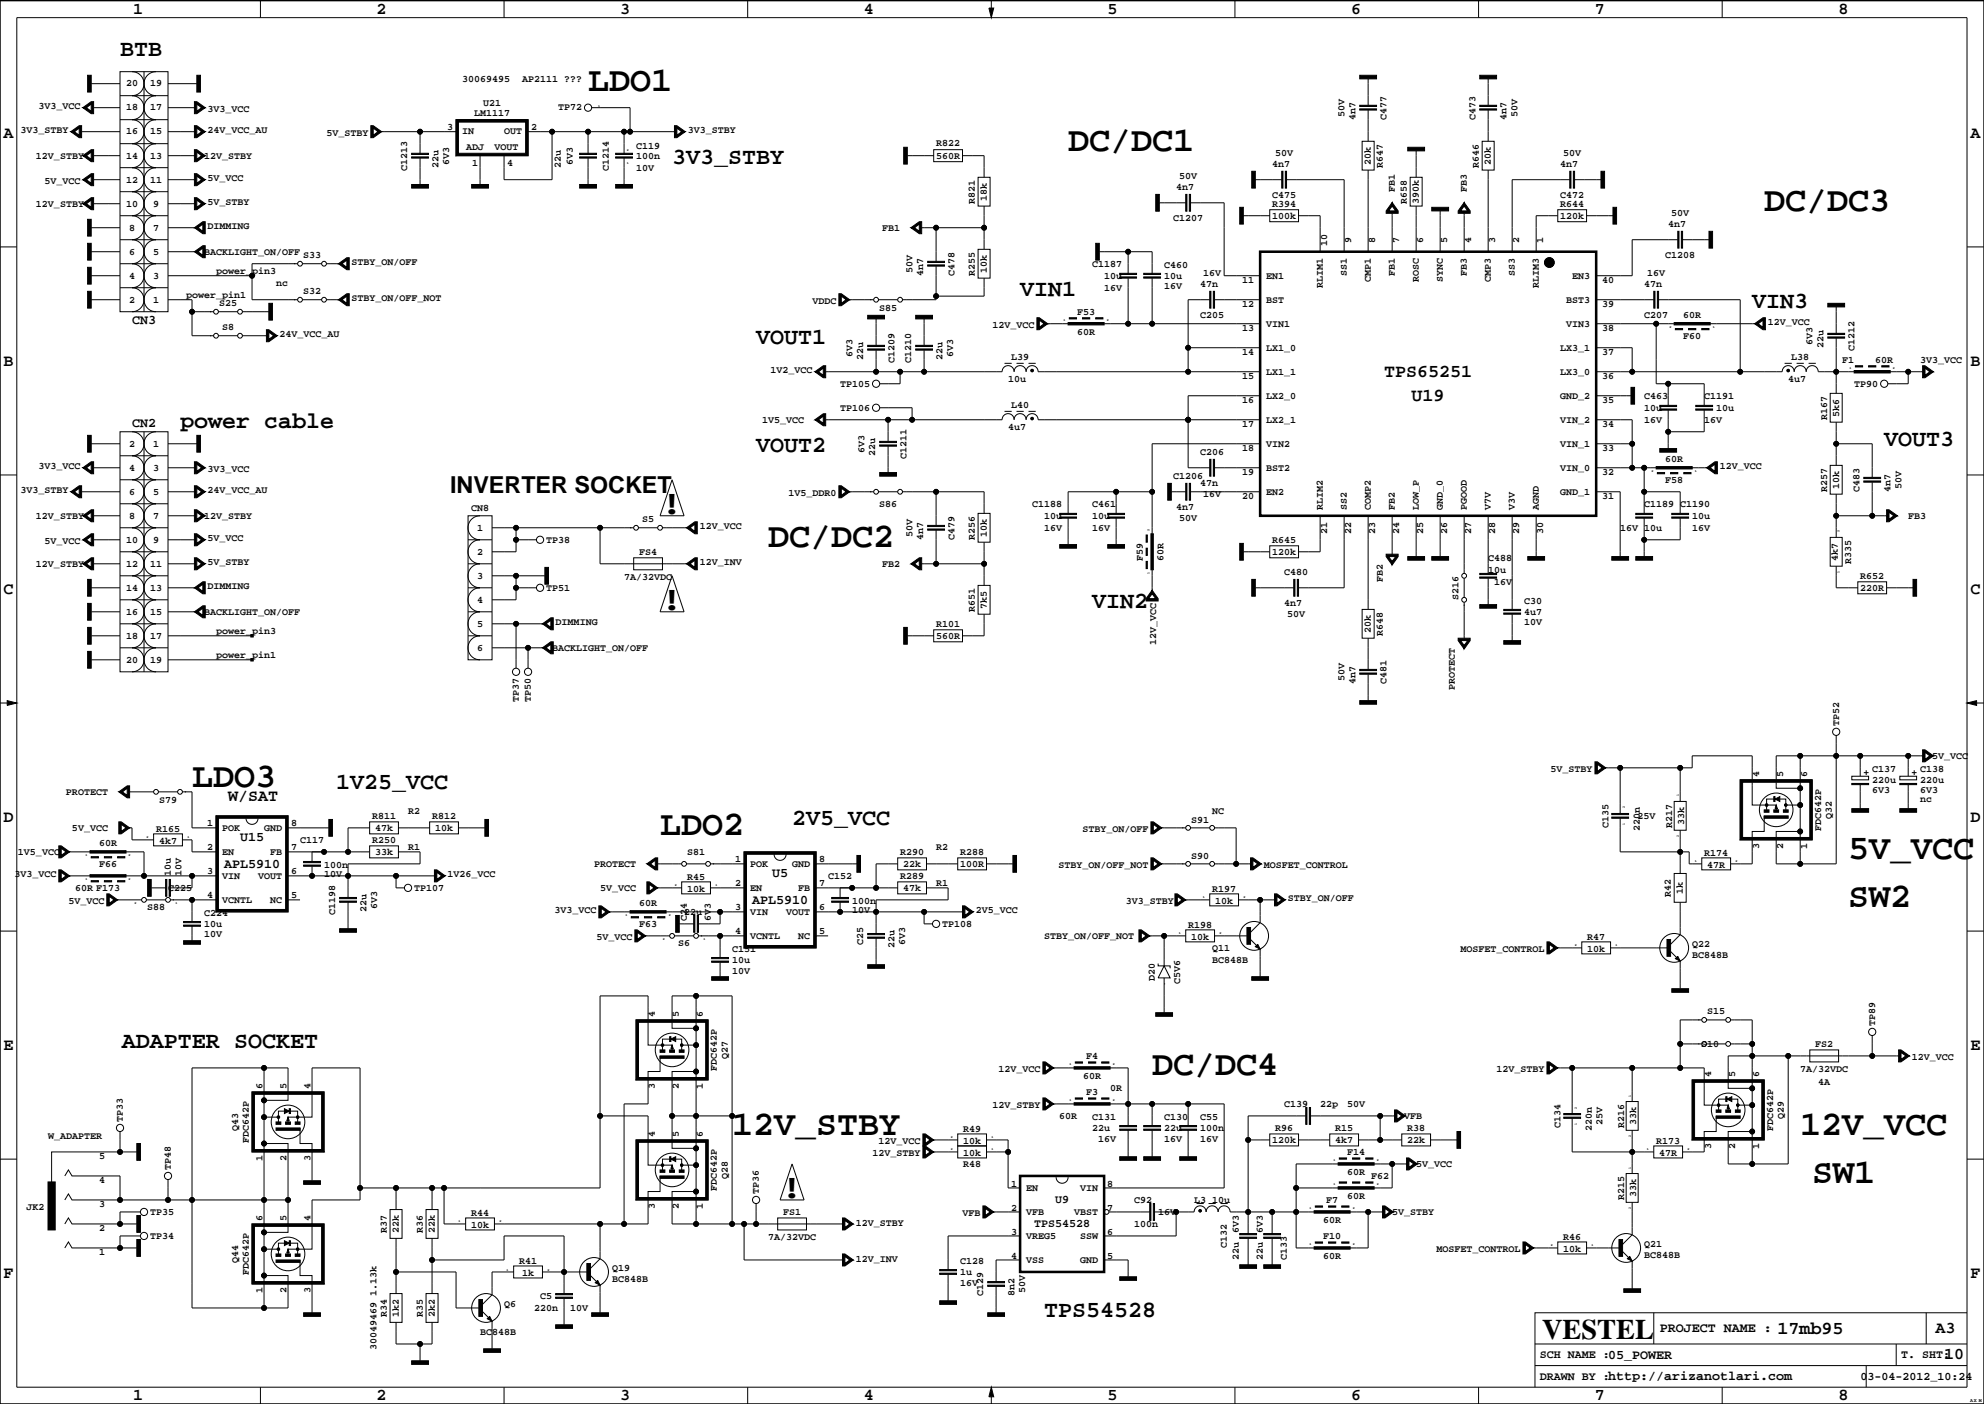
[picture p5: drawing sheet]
<svg xmlns="http://www.w3.org/2000/svg" width="420mm" height="297mm" viewBox="0 0 420 297" stroke-linecap="round" stroke-linejoin="round" font-family="sans-serif">
<defs><g id="words">
<g font-size="7.4">
<text x="124.4" y="19.2">LDO1</text>
<text x="226" y="31.9">DC/DC1</text>
<text x="373.3" y="44.6">DC/DC3</text>
<text x="140" y="108.7">!</text>
<text x="162.5" y="115.7">DC/DC2</text>
<text x="140" y="129">!</text>
<text x="40.6" y="166.5">LDO3</text>
<text x="139.7" y="176.6">LDO2</text>
<text x="391.1" y="181.7">5V_VCC</text>
<text x="391.1" y="191.9">SW2</text>
<text x="243.8" y="227.4">DC/DC4</text>
<text x="154.9" y="240.1">12V_STBY</text>
<text x="380.9" y="240.1">12V_VCC</text>
<text x="383.5" y="250.3">SW1</text>
<text x="165.4" y="253.4">!</text>
</g>
<text font-size="6" x="326.3" y="283.3">VESTEL</text>
<g font-size="4.9">
<text x="25.4" y="11.9">BTB</text>
<text x="142.2" y="34.8">3V3_STBY</text>
<text x="215.9" y="62.7">VIN1</text>
<text x="370.8" y="65.3">VIN3</text>
<text x="160" y="72.9">VOUT1</text>
<text x="38.1" y="90.6">power cable</text>
<text x="160" y="95.7">VOUT2</text>
<text x="398.7" y="94.5">VOUT3</text>
<text x="95.2" y="104.3">INVERTER SOCKET</text>
<text x="231.1" y="128.7">VIN2</text>
<text x="71.1" y="166.8">1V25_VCC</text>
<text x="167.6" y="174.4">2V5_VCC</text>
<text x="25.8" y="221.7">ADAPTER SOCKET</text>
<text x="220.9" y="278.6">TPS54528</text>
</g>
<g font-size="3.9">
<text x="292.9" y="79.7">TPS65251</text>
<text x="298.7" y="84.8">U19</text>
<text x="376.1" y="282.1">17mb95</text>
</g>
<g font-size="3.5">
<text x="28.1" y="2.9">1</text>
<text x="79.7" y="2.9">2</text>
<text x="131.2" y="2.9">3</text>
<text x="182.8" y="2.9">4</text>
<text x="234.3" y="2.9">5</text>
<text x="285.9" y="2.9">6</text>
<text x="337.4" y="2.9">7</text>
<text x="389" y="2.9">8</text>
<text x=".7" y="29.1">A</text>
<text x="416.9" y="29.1">A</text>
<text x=".7" y="77.4">B</text>
<text x="416.9" y="77.4">B</text>
<text x=".7" y="125.6">C</text>
<text x="416.9" y="125.6">C</text>
<text x=".7" y="173.9">D</text>
<text x="48.2" y="169.6">W/SAT</text>
<text x="416.9" y="173.9">D</text>
<text x=".7" y="222.1">E</text>
<text x="416.9" y="222.1">E</text>
<text x=".7" y="270.4">F</text>
<text x="416.9" y="270.4">F</text>
<text x="409.5" y="282">A3</text>
<text x="411.4" y="287.6">10</text>
<text x="28.1" y="296.3">1</text>
<text x="79.7" y="296.3">2</text>
<text x="131.2" y="296.3">3</text>
<text x="182.8" y="296.3">4</text>
<text x="234.3" y="296.3">5</text>
<text x="285.9" y="296.3">6</text>
<text x="337.4" y="296.3">7</text>
<text x="389" y="296.3">8</text>
</g>
<g font-size="2.8">
<text x="27.9" y="68.5">CN3</text>
<text x="27.9" y="90.4">CN2</text>
<text x="50.8" y="178">U15</text>
<text x="47.4" y="183.6">APL5910</text>
<text x="163.4" y="185.6">U5</text>
<text x="159.1" y="191.2">APL5910</text>
<text x="351.2" y="281.8">PROJECT NAME :</text>
<text x="340.3" y="287.4">05_POWER</text>
<text x="340.3" y="292">http://arizanotlari.com</text>
</g>
<g font-size="2.5">
<text x="223.3" y="254.6">U9</text>
<text x="218.8" y="259.6">TPS54528</text>
<text x="325.8" y="287.3">SCH NAME :</text>
<text x="402.2" y="287.3">T. SHT:</text>
<text x="325.8" y="291.9">DRAWN BY :</text>
<text x="393.7" y="291.9">03-04-2012_10:24</text>
</g>
<g font-size="2.1">
<text x="97.8" y="17.4">30069495</text>
<text x="110.5" y="17.4">AP2111 ???</text>
<text x="8.1" y="23.1">3V3_VCC</text>
<text x="26.7" y="23.4">18</text>
<text x="26.7" y="18.3">20</text>
<text x="31.7" y="23.4">17</text>
<text x="31.7" y="18.3">19</text>
<text x="43.9" y="23.6">3V3_VCC</text>
<text x="102.2" y="22.4">U21</text>
<text x="118.1" y="23.4">TP72</text>
<text x="4.3" y="28.2">3V3_STBY</text>
<text x="26.7" y="28.5">16</text>
<text x="31.7" y="28.5">15</text>
<text x="43.9" y="28.2">24V_VCC_AU</text>
<text x="69.1" y="28.7">5V_STBY</text>
<text x="94.6" y="27.6">3</text>
<text x="97.8" y="28.5">IN</text>
<text x="100.3" y="24.6">LM1117</text>
<text x="106.7" y="28.5">OUT</text>
<text x="112.4" y="27.6">2</text>
<text x="145.5" y="28.2">3V3_STBY</text>
<text x="284.5" y="24.7" transform="rotate(-90 284.5 24.7)">50V</text>
<text x="286.8" y="25.3" transform="rotate(-90 286.8 25.3)">4n7</text>
<text x="293.4" y="25.3" transform="rotate(-90 293.4 25.3)">C477</text>
<text x="312.2" y="25.3" transform="rotate(-90 312.2 25.3)">C473</text>
<text x="318.8" y="25.3" transform="rotate(-90 318.8 25.3)">4n7</text>
<text x="321.1" y="24.7" transform="rotate(-90 321.1 24.7)">50V</text>
<text x="7.6" y="33.5">12V_STBY</text>
<text x="26.7" y="33.5">14</text>
<text x="31.7" y="33.5">13</text>
<text x="43.2" y="33.5">12V_STBY</text>
<text x="92.8" y="35.5" transform="rotate(-90 92.8 35.5)">22u</text>
<text x="95.1" y="34.8" transform="rotate(-90 95.1 34.8)">6V3</text>
<text x="98.7" y="31.8">ADJ</text>
<text x="99.9" y="35.2">1</text>
<text x="104.6" y="31.8">VOUT</text>
<text x="107.3" y="35.2">4</text>
<text x="118.7" y="35.5" transform="rotate(-90 118.7 35.5)">22u</text>
<text x="121.2" y="34.8" transform="rotate(-90 121.2 34.8)">6V3</text>
<text x="134.6" y="31.5">C119</text>
<text x="134.6" y="33.5">100n</text>
<text x="198.1" y="31">R822</text>
<text x="198.1" y="33.5">560R</text>
<text x="269.2" y="35.3">4n7</text>
<text x="269.8" y="33">50V</text>
<text x="290.1" y="34.8" transform="rotate(-90 290.1 34.8)">20k</text>
<text x="292.6" y="35.5" transform="rotate(-90 292.6 35.5)">R647</text>
<text x="312.9" y="35.5" transform="rotate(-90 312.9 35.5)">R646</text>
<text x="315.5" y="34.8" transform="rotate(-90 315.5 34.8)">20k</text>
<text x="330.1" y="35.3">4n7</text>
<text x="330.8" y="33">50V</text>
<text x="9.4" y="38.9">5V_VCC</text>
<text x="26.7" y="38.6">12</text>
<text x="31.7" y="38.6">11</text>
<text x="43.9" y="38.4">5V_VCC</text>
<text x="86.2" y="36.1" transform="rotate(-90 86.2 36.1)">C1213</text>
<text x="128.8" y="36.1" transform="rotate(-90 128.8 36.1)">C1214</text>
<text x="134.6" y="36.1">10V</text>
<text x="248.9" y="40.2">4n7</text>
<text x="249.5" y="37.9">50V</text>
<text x="269.2" y="41.9">C475</text>
<text x="295.2" y="40.6" transform="rotate(-90 295.2 40.6)">FB1</text>
<text x="310.4" y="40.6" transform="rotate(-90 310.4 40.6)">FB3</text>
<text x="330.1" y="41.9">C472</text>
<text x="7.6" y="43.7">12V_STBY</text>
<text x="26.7" y="43.7">10</text>
<text x="32.4" y="43.7">9</text>
<text x="43.9" y="43.4">5V_STBY</text>
<text x="206.3" y="43.1" transform="rotate(-90 206.3 43.1)">R821</text>
<text x="208.8" y="42.5" transform="rotate(-90 208.8 42.5)">18k</text>
<text x="248.2" y="46.8">C1207</text>
<text x="269.2" y="43.7">R394</text>
<text x="269.2" y="46.2">100k</text>
<text x="297.7" y="43.1" transform="rotate(-90 297.7 43.1)">R658</text>
<text x="300.2" y="43.1" transform="rotate(-90 300.2 43.1)">390k</text>
<text x="330.1" y="46.2">120k</text>
<text x="330.1" y="43.7">R644</text>
<text x="353.6" y="45.7">50V</text>
<text x="27.3" y="53.8">6</text>
<text x="27.3" y="48.8">8</text>
<text x="32.4" y="53.8">5</text>
<text x="32.4" y="48.8">7</text>
<text x="43.2" y="53.8">BACKLIGHT_ON/OFF</text>
<text x="43.9" y="48.5">DIMMING</text>
<text x="186.6" y="48.8">FB1</text>
<text x="280.8" y="52" transform="rotate(-90 280.8 52)">10</text>
<text x="285.9" y="51.4" transform="rotate(-90 285.9 51.4)">9</text>
<text x="291" y="51.4" transform="rotate(-90 291 51.4)">8</text>
<text x="296" y="51.4" transform="rotate(-90 296 51.4)">7</text>
<text x="301.1" y="51.4" transform="rotate(-90 301.1 51.4)">6</text>
<text x="306.2" y="51.4" transform="rotate(-90 306.2 51.4)">5</text>
<text x="311.3" y="51.4" transform="rotate(-90 311.3 51.4)">4</text>
<text x="316.3" y="51.4" transform="rotate(-90 316.3 51.4)">3</text>
<text x="321.4" y="51.4" transform="rotate(-90 321.4 51.4)">2</text>
<text x="326.5" y="51.4" transform="rotate(-90 326.5 51.4)">1</text>
<text x="353" y="48">4n7</text>
<text x="27.3" y="58.9">4</text>
<text x="32.4" y="58.9">3</text>
<text x="45.7" y="58">power_pin3</text>
<text x="64.1" y="54.6">S33</text>
<text x="74.4" y="56.1">STBY_ON/OFF</text>
<text x="193.1" y="57.7" transform="rotate(-90 193.1 57.7)">50V</text>
<text x="195.4" y="58.3" transform="rotate(-90 195.4 58.3)">4n7</text>
<text x="202" y="58.3" transform="rotate(-90 202 58.3)">C478</text>
<text x="206.3" y="58.3" transform="rotate(-90 206.3 58.3)">R255</text>
<text x="208.8" y="57.7" transform="rotate(-90 208.8 57.7)">10k</text>
<text x="231.1" y="56.4">C1187</text>
<text x="233.6" y="58.9">10u</text>
<text x="246.3" y="58.9">10u</text>
<text x="246.3" y="56.6">C460</text>
<text x="254.6" y="58.4">16V</text>
<text x="262.8" y="59.8">11</text>
<text x="267.9" y="58.9">EN1</text>
<text x="285" y="58.3" transform="rotate(-90 285 58.3)">SS1</text>
<text x="290.1" y="59.6" transform="rotate(-90 290.1 59.6)">CMP1</text>
<text x="295.2" y="58.3" transform="rotate(-90 295.2 58.3)">FB1</text>
<text x="300.2" y="59.6" transform="rotate(-90 300.2 59.6)">ROSC</text>
<text x="305.3" y="59.6" transform="rotate(-90 305.3 59.6)">SYNC</text>
<text x="310.4" y="58.3" transform="rotate(-90 310.4 58.3)">FB3</text>
<text x="315.5" y="59.6" transform="rotate(-90 315.5 59.6)">CMP3</text>
<text x="320.6" y="58.3" transform="rotate(-90 320.6 58.3)">SS3</text>
<text x="332.7" y="58.9">EN3</text>
<text x="339" y="59.8">40</text>
<text x="348.5" y="58.4">16V</text>
<text x="352.3" y="54.6">C1208</text>
<text x="27.3" y="64">2</text>
<text x="32.4" y="64">1</text>
<text x="39.4" y="63.1">power_pin1</text>
<text x="46.3" y="64.8">S25</text>
<text x="58.4" y="60.6">nc</text>
<text x="64.1" y="62.2">S32</text>
<text x="74.4" y="63.8">STBY_ON/OFF_NOT</text>
<text x="171.9" y="64.3">VDDC</text>
<text x="186" y="65.8">S85</text>
<text x="233.6" y="61.5">16V</text>
<text x="246.3" y="61.2">16V</text>
<text x="253.9" y="60.7">47n</text>
<text x="262.8" y="64.9">12</text>
<text x="267.9" y="64">BST</text>
<text x="279.9" y="60.9" transform="rotate(-90 279.9 60.9)">RLIM1</text>
<text x="325.6" y="60.9" transform="rotate(-90 325.6 60.9)">RLIM3</text>
<text x="331.4" y="64">BST3</text>
<text x="339" y="64.9">39</text>
<text x="347.9" y="60.7">47n</text>
<text x="47" y="69.8">S8</text>
<text x="59.2" y="71.4">24V_VCC_AU</text>
<text x="210" y="69.3">12V_VCC</text>
<text x="227.9" y="70.9">60R</text>
<text x="227.9" y="66.5">F53</text>
<text x="253.9" y="67.3">C205</text>
<text x="262.8" y="70">13</text>
<text x="267.9" y="69.1">VIN1</text>
<text x="331.4" y="69.1">VIN3</text>
<text x="339" y="70">38</text>
<text x="347.9" y="67.3">C207</text>
<text x="356.2" y="67.3">60R</text>
<text x="356.2" y="71.6">F60</text>
<text x="374.1" y="68.8">12V_VCC</text>
<text x="180.4" y="75.5" transform="rotate(-90 180.4 75.5)">6V3</text>
<text x="182.7" y="76.1" transform="rotate(-90 182.7 76.1)">22u</text>
<text x="189.3" y="76.7" transform="rotate(-90 189.3 76.7)">C1209</text>
<text x="192.8" y="76.7" transform="rotate(-90 192.8 76.7)">C1210</text>
<text x="199.4" y="76.1" transform="rotate(-90 199.4 76.1)">22u</text>
<text x="201.7" y="75.5" transform="rotate(-90 201.7 75.5)">6V3</text>
<text x="213.9" y="76.2">L39</text>
<text x="262.8" y="75">14</text>
<text x="267.9" y="74.2">LX1_0</text>
<text x="330.1" y="74.2">LX3_1</text>
<text x="339" y="75">37</text>
<text x="379" y="76.2">L38</text>
<text x="383.5" y="72.9" transform="rotate(-90 383.5 72.9)">6V3</text>
<text x="385.8" y="73.6" transform="rotate(-90 385.8 73.6)">22u</text>
<text x="389.8" y="76.7">F1</text>
<text x="392.4" y="74.2" transform="rotate(-90 392.4 74.2)">C1212</text>
<text x="396.8" y="76.7">60R</text>
<text x="406.3" y="76.7">3V3_VCC</text>
<text x="163" y="79">1V2_VCC</text>
<text x="177.8" y="81.8">TP105</text>
<text x="213.3" y="80.8">10u</text>
<text x="262.8" y="80.1">15</text>
<text x="267.9" y="79.2">LX1_1</text>
<text x="330.1" y="79.2">LX3_0</text>
<text x="339" y="80.1">36</text>
<text x="378.4" y="80.8">4u7</text>
<text x="392.3" y="81.8">TP90</text>
<text x="161.3" y="89.4">1V5_VCC</text>
<text x="177.8" y="86.9">TP106</text>
<text x="213.9" y="86.4">L40</text>
<text x="262.8" y="85.2">16</text>
<text x="267.9" y="89.4">LX2_1</text>
<text x="267.9" y="84.3">LX2_0</text>
<text x="330.1" y="89.4">VIN_2</text>
<text x="330.1" y="84.3">GND_2</text>
<text x="339" y="85.2">35</text>
<text x="347.9" y="89.4">16V</text>
<text x="347.9" y="86.9">10u</text>
<text x="347.9" y="84.3">C463</text>
<text x="360.6" y="84.3">C1191</text>
<text x="360.6" y="89.4">16V</text>
<text x="363.1" y="86.9">10u</text>
<text x="386.6" y="88.8" transform="rotate(-90 386.6 88.8)">R167</text>
<text x="389.1" y="88.2" transform="rotate(-90 389.1 88.2)">5k6</text>
<text x="27.3" y="94.5">2</text>
<text x="32.4" y="94.5">1</text>
<text x="182.9" y="95.8" transform="rotate(-90 182.9 95.8)">6V3</text>
<text x="213.3" y="90.9">4u7</text>
<text x="262.8" y="90.3">17</text>
<text x="262.8" y="95.3">18</text>
<text x="267.9" y="94.5">VIN2</text>
<text x="330.1" y="94.5">VIN_1</text>
<text x="339" y="90.3">34</text>
<text x="339" y="95.3">33</text>
<text x="8.1" y="99.3">3V3_VCC</text>
<text x="27.3" y="99.6">4</text>
<text x="32.4" y="99.6">3</text>
<text x="43.9" y="99.8">3V3_VCC</text>
<text x="185.2" y="96.4" transform="rotate(-90 185.2 96.4)">22u</text>
<text x="191.8" y="97.1" transform="rotate(-90 191.8 97.1)">C1211</text>
<text x="248.2" y="101.3">C1206</text>
<text x="253.9" y="96.3">C206</text>
<text x="262.8" y="100.4">19</text>
<text x="267.9" y="99.6">BST2</text>
<text x="330.1" y="99.6">VIN_0</text>
<text x="339" y="100.4">32</text>
<text x="352.3" y="97.8">60R</text>
<text x="363.9" y="99.3">12V_VCC</text>
<text x="4.3" y="104.4">3V3_STBY</text>
<text x="27.3" y="104.6">6</text>
<text x="32.4" y="104.6">5</text>
<text x="43.9" y="104.4">24V_VCC_AU</text>
<text x="166.8" y="104.9">1V5_DDR0</text>
<text x="186" y="107.2">S86</text>
<text x="218.4" y="107.2">C1188</text>
<text x="231.1" y="107.2">C461</text>
<text x="248.9" y="107.9">4n7</text>
<text x="253.9" y="102.9">47n</text>
<text x="254.6" y="105.1">16V</text>
<text x="262.8" y="105.5">20</text>
<text x="267.9" y="104.6">EN2</text>
<text x="279.9" y="107.9" transform="rotate(-90 279.9 107.9)">RLIM2</text>
<text x="285" y="107.9" transform="rotate(-90 285 107.9)">SS2</text>
<text x="290.1" y="107.9" transform="rotate(-90 290.1 107.9)">COMP2</text>
<text x="295.2" y="107.9" transform="rotate(-90 295.2 107.9)">FB2</text>
<text x="300.2" y="107.9" transform="rotate(-90 300.2 107.9)">LOW_P</text>
<text x="305.3" y="107.9" transform="rotate(-90 305.3 107.9)">GND_0</text>
<text x="310.4" y="107.9" transform="rotate(-90 310.4 107.9)">PGOOD</text>
<text x="315.5" y="107.9" transform="rotate(-90 315.5 107.9)">V7V</text>
<text x="320.6" y="107.9" transform="rotate(-90 320.6 107.9)">V3V</text>
<text x="325.6" y="107.9" transform="rotate(-90 325.6 107.9)">AGND</text>
<text x="330.1" y="104.6">GND_1</text>
<text x="339" y="105.5">31</text>
<text x="347.9" y="107.2">C1189</text>
<text x="352.3" y="102.1">F58</text>
<text x="355.5" y="107.2">C1190</text>
<text x="386.6" y="104" transform="rotate(-90 386.6 104)">R257</text>
<text x="389.1" y="103.4" transform="rotate(-90 389.1 103.4)">10k</text>
<text x="393.4" y="104" transform="rotate(-90 393.4 104)">C483</text>
<text x="400" y="104" transform="rotate(-90 400 104)">4n7</text>
<text x="402.3" y="103.4" transform="rotate(-90 402.3 103.4)">50V</text>
<text x="7.6" y="109.7">12V_STBY</text>
<text x="27.3" y="109.7">8</text>
<text x="32.4" y="109.7">7</text>
<text x="43.2" y="109.7">12V_STBY</text>
<text x="99.7" y="108.2">CN8</text>
<text x="100.9" y="112.3">1</text>
<text x="135.9" y="110.5">S5</text>
<text x="148" y="112">12V_VCC</text>
<text x="193.1" y="113.6" transform="rotate(-90 193.1 113.6)">50V</text>
<text x="208.8" y="113.6" transform="rotate(-90 208.8 113.6)">10k</text>
<text x="220.9" y="112.3">16V</text>
<text x="220.9" y="109.7">10u</text>
<text x="231.1" y="109.7">10u</text>
<text x="231.1" y="112.3">16V</text>
<text x="249.5" y="110.2">50V</text>
<text x="280.8" y="112.9" transform="rotate(-90 280.8 112.9)">21</text>
<text x="285.9" y="112.9" transform="rotate(-90 285.9 112.9)">22</text>
<text x="291" y="112.9" transform="rotate(-90 291 112.9)">23</text>
<text x="296" y="112.9" transform="rotate(-90 296 112.9)">24</text>
<text x="301.1" y="112.9" transform="rotate(-90 301.1 112.9)">25</text>
<text x="306.2" y="112.9" transform="rotate(-90 306.2 112.9)">26</text>
<text x="311.3" y="112.9" transform="rotate(-90 311.3 112.9)">27</text>
<text x="316.3" y="112.9" transform="rotate(-90 316.3 112.9)">28</text>
<text x="321.4" y="112.9" transform="rotate(-90 321.4 112.9)">29</text>
<text x="326.5" y="112.9" transform="rotate(-90 326.5 112.9)">30</text>
<text x="342.8" y="112.3">16V</text>
<text x="347.9" y="112.3">10u</text>
<text x="358.1" y="112.3">16V</text>
<text x="358.1" y="109.7">10u</text>
<text x="403.8" y="109.7">FB3</text>
<text x="7.6" y="119.9">12V_STBY</text>
<text x="9.4" y="115">5V_VCC</text>
<text x="26.7" y="114.8">10</text>
<text x="26.7" y="119.9">12</text>
<text x="31.7" y="119.9">11</text>
<text x="32.4" y="114.8">9</text>
<text x="43.9" y="119.6">5V_STBY</text>
<text x="43.9" y="114.5">5V_VCC</text>
<text x="100.9" y="117.3">2</text>
<text x="115.5" y="114.8">TP38</text>
<text x="135.2" y="117.3">FS4</text>
<text x="148" y="119.6">12V_INV</text>
<text x="186.6" y="119.9">FB2</text>
<text x="195.4" y="114.2" transform="rotate(-90 195.4 114.2)">4n7</text>
<text x="202" y="114.2" transform="rotate(-90 202 114.2)">C479</text>
<text x="206.3" y="114.2" transform="rotate(-90 206.3 114.2)">R256</text>
<text x="241.8" y="118.6" transform="rotate(-90 241.8 118.6)">F59</text>
<text x="246.2" y="118.6" transform="rotate(-90 246.2 118.6)">60R</text>
<text x="269.2" y="114.8">R645</text>
<text x="269.2" y="117.3">120k</text>
<text x="314.9" y="118.6">C488</text>
<text x="388.9" y="118.6" transform="rotate(-90 388.9 118.6)">4k7</text>
<text x="391.7" y="119.3" transform="rotate(-90 391.7 119.3)">R335</text>
<text x="26.7" y="125">14</text>
<text x="31.7" y="125">13</text>
<text x="43.9" y="124.7">DIMMING</text>
<text x="100.9" y="122.4">3</text>
<text x="115.5" y="125">TP51</text>
<text x="132" y="122.7">7A/32VDC</text>
<text x="271.7" y="121.7">C480</text>
<text x="292.6" y="123.1" transform="rotate(-90 292.6 123.1)">FB2</text>
<text x="314.9" y="121.1">10u</text>
<text x="316.2" y="123.7">16V</text>
<text x="393.6" y="122.4">R652</text>
<text x="393.6" y="125">220R</text>
<text x="26.7" y="130">16</text>
<text x="31.7" y="130">15</text>
<text x="43.2" y="130">BACKLIGHT_ON/OFF</text>
<text x="100.9" y="127.5">4</text>
<text x="206.3" y="129.4" transform="rotate(-90 206.3 129.4)">R651</text>
<text x="208.8" y="128.8" transform="rotate(-90 208.8 128.8)">7k5</text>
<text x="271.7" y="128.3">4n7</text>
<text x="272.4" y="130.5">50V</text>
<text x="308.6" y="126.9" transform="rotate(-90 308.6 126.9)">S216</text>
<text x="322.5" y="127.7">C30</text>
<text x="322.5" y="130">4u7</text>
<text x="26.7" y="135.1">18</text>
<text x="31.7" y="135.1">17</text>
<text x="45.7" y="134.2">power_pin3</text>
<text x="100.9" y="137.7">6</text>
<text x="100.9" y="132.6">5</text>
<text x="116.8" y="137.7">BACKLIGHT_ON/OFF</text>
<text x="117.6" y="132.3">DIMMING</text>
<text x="198.1" y="132.6">R101</text>
<text x="198.1" y="135.1">560R</text>
<text x="244.6" y="136.5" transform="rotate(-90 244.6 136.5)">12V_VCC</text>
<text x="290.1" y="133.9" transform="rotate(-90 290.1 133.9)">20k</text>
<text x="292.6" y="134.5" transform="rotate(-90 292.6 134.5)">R648</text>
<text x="322.5" y="132.3">10V</text>
<text x="26.7" y="140.2">20</text>
<text x="31.7" y="140.2">19</text>
<text x="45.7" y="139.3">power_pin1</text>
<text x="109.8" y="148.5" transform="rotate(-90 109.8 148.5)">TP37</text>
<text x="112.3" y="148.5" transform="rotate(-90 112.3 148.5)">TP50</text>
<text x="284.5" y="144" transform="rotate(-90 284.5 144)">50V</text>
<text x="286.8" y="144.7" transform="rotate(-90 286.8 144.7)">4n7</text>
<text x="293.4" y="144.7" transform="rotate(-90 293.4 144.7)">C481</text>
<text x="307.9" y="145.9" transform="rotate(-90 307.9 145.9)">PROTECT</text>
<text x="389.1" y="153.6" transform="rotate(-90 389.1 153.6)">TP52</text>
<text x="408.8" y="160.5">5V_VCC</text>
<text x="328.1" y="163.3">5V_STBY</text>
<text x="372.2" y="164.4" transform="rotate(-90 372.2 164.4)">4</text>
<text x="377.3" y="164.4" transform="rotate(-90 377.3 164.4)">5</text>
<text x="382.4" y="164.4" transform="rotate(-90 382.4 164.4)">6</text>
<text x="396.1" y="163.3">C137</text>
<text x="396.1" y="167.9">6V3</text>
<text x="396.1" y="165.6">220u</text>
<text x="406.3" y="163.3">C138</text>
<text x="406.3" y="167.9">6V3</text>
<text x="406.3" y="165.6">220u</text>
<text x="14" y="168.1">PROTECT</text>
<text x="33.6" y="169.9">S79</text>
<text x="78.7" y="173.2">R811</text>
<text x="86.3" y="172.3">R2</text>
<text x="91.4" y="173.2">R812</text>
<text x="256.5" y="172.3">NC</text>
<text x="346.5" y="173.2">25V</text>
<text x="387.6" y="173.2" transform="rotate(-90 387.6 173.2)">Q32</text>
<text x="406.3" y="169.8">nc</text>
<text x="15.2" y="175.7">5V_VCC</text>
<text x="20.9" y="179">60R</text>
<text x="33" y="176">R165</text>
<text x="33.6" y="178.5">4k7</text>
<text x="43.8" y="174.8">1</text>
<text x="43.8" y="179.9">2</text>
<text x="47" y="175.7">POK</text>
<text x="55.9" y="175.7">GND</text>
<text x="61.6" y="179.9">7</text>
<text x="61.6" y="174.8">8</text>
<text x="63.5" y="178.3">C117</text>
<text x="78.7" y="178.3">R250</text>
<text x="79.4" y="175.7">47k</text>
<text x="86.3" y="179.9">R1</text>
<text x="92.1" y="175.7">10k</text>
<text x="198.1" y="179.9">R2</text>
<text x="229.1" y="176">STBY_ON/OFF</text>
<text x="252" y="174.2">S91</text>
<text x="340.4" y="175.1" transform="rotate(-90 340.4 175.1)">C135</text>
<text x="347" y="175.8" transform="rotate(-90 347 175.8)">220n</text>
<text x="353.8" y="175.1" transform="rotate(-90 353.8 175.1)">R217</text>
<text x="356.4" y="174.5" transform="rotate(-90 356.4 174.5)">33k</text>
<text x="372.2" y="179.6" transform="rotate(-90 372.2 179.6)">3</text>
<text x="377.3" y="179.6" transform="rotate(-90 377.3 179.6)">2</text>
<text x="382.4" y="179.6" transform="rotate(-90 382.4 179.6)">1</text>
<text x="385.3" y="175.8" transform="rotate(-90 385.3 175.8)">FDC642P</text>
<text x="3" y="185.6">3V3_VCC</text>
<text x="3.8" y="180.8">1V5_VCC</text>
<text x="20.9" y="183.4">F66</text>
<text x="36.1" y="185.3" transform="rotate(-90 36.1 185.3)">10u</text>
<text x="38.4" y="185.3" transform="rotate(-90 38.4 185.3)">10V</text>
<text x="43.8" y="185">3</text>
<text x="47" y="185.9">VIN</text>
<text x="47" y="180.8">EN</text>
<text x="54.6" y="185.9">VOUT</text>
<text x="57.1" y="180.8">FB</text>
<text x="61.6" y="185">6</text>
<text x="68.6" y="183.6">100n</text>
<text x="68.6" y="185.6">10V</text>
<text x="79.4" y="180.8">33k</text>
<text x="94.7" y="185.6">1V26_VCC</text>
<text x="125.7" y="183.4">PROTECT</text>
<text x="145.4" y="180.8">S81</text>
<text x="155.5" y="182.5">1</text>
<text x="158.7" y="183.4">POK</text>
<text x="167.6" y="183.4">GND</text>
<text x="173.3" y="182.5">8</text>
<text x="175.2" y="185.9">C152</text>
<text x="190.5" y="185.9">R289</text>
<text x="190.5" y="180.8">R290</text>
<text x="191.1" y="183.4">22k</text>
<text x="203.2" y="180.8">R288</text>
<text x="203.2" y="183.4">100R</text>
<text x="224" y="183.6">STBY_ON/OFF_NOT</text>
<text x="252" y="181.8">S90</text>
<text x="267.4" y="183.6">MOSFET_CONTROL</text>
<text x="360.6" y="181.1">R174</text>
<text x="361.2" y="183.6">47R</text>
<text x="14.5" y="191.2">5V_VCC</text>
<text x="15.9" y="188.4">60R F173</text>
<text x="35.6" y="188.4">C225</text>
<text x="43.8" y="190.1">4</text>
<text x="47" y="191">VCNTL</text>
<text x="57.1" y="191">NC</text>
<text x="61.6" y="190.1">5</text>
<text x="87.6" y="188.4">TP107</text>
<text x="127" y="188.4">5V_VCC</text>
<text x="135.2" y="191.7">60R</text>
<text x="145.4" y="188.7">10k</text>
<text x="145.4" y="186.2">R45</text>
<text x="155.5" y="187.5">2</text>
<text x="158.7" y="188.4">EN</text>
<text x="168.9" y="188.4">FB</text>
<text x="173.3" y="187.5">7</text>
<text x="180.3" y="191.2">100n</text>
<text x="191.1" y="188.4">47k</text>
<text x="198.1" y="187.5">R1</text>
<text x="238.2" y="191.2">3V3_STBY</text>
<text x="256.5" y="188.7">R197</text>
<text x="257.1" y="191.2">10k</text>
<text x="272.5" y="190.7">STBY_ON/OFF</text>
<text x="353.6" y="189.7" transform="rotate(-90 353.6 189.7)">R42</text>
<text x="356.1" y="189.1" transform="rotate(-90 356.1 189.1)">1k</text>
<text x="31.1" y="192.5">S88</text>
<text x="43.2" y="193.8">C224</text>
<text x="43.2" y="196.1">10u</text>
<text x="70.9" y="193.6" transform="rotate(-90 70.9 193.6)">C1198</text>
<text x="77.5" y="192.9" transform="rotate(-90 77.5 192.9)">22u</text>
<text x="79.8" y="192.3" transform="rotate(-90 79.8 192.3)">6V3</text>
<text x="117.3" y="193.3">3V3_VCC</text>
<text x="135.2" y="196.1">F63</text>
<text x="144.7" y="193.5">22u</text>
<text x="145.3" y="194.8" transform="rotate(-90 145.3 194.8)">C24</text>
<text x="150.4" y="194.8" transform="rotate(-90 150.4 194.8)">6V3</text>
<text x="155.5" y="192.6">3</text>
<text x="155.5" y="197.7">4</text>
<text x="158.7" y="193.5">VIN</text>
<text x="166.3" y="193.5">VOUT</text>
<text x="173.3" y="197.7">5</text>
<text x="173.3" y="192.6">6</text>
<text x="180.3" y="193.3">10V</text>
<text x="199.3" y="196.1">TP108</text>
<text x="206.5" y="193.3">2V5_VCC</text>
<text x="251.4" y="196.3">R198</text>
<text x="43.2" y="198.3">10V</text>
<text x="126.2" y="198.9">5V_VCC</text>
<text x="143.5" y="200.1">S6</text>
<text x="154.9" y="201.4">C151</text>
<text x="154.9" y="203.7">10u</text>
<text x="158.7" y="198.6">VCNTL</text>
<text x="168.9" y="198.6">NC</text>
<text x="182.7" y="199.9" transform="rotate(-90 182.7 199.9)">C25</text>
<text x="189.3" y="200.5" transform="rotate(-90 189.3 200.5)">22u</text>
<text x="191.6" y="199.9" transform="rotate(-90 191.6 199.9)">6V3</text>
<text x="220.9" y="198.6">STBY_ON/OFF_NOT</text>
<text x="252" y="198.9">10k</text>
<text x="256.5" y="201.1">Q11</text>
<text x="256.5" y="203.7">BC848B</text>
<text x="309" y="201.4">MOSFET_CONTROL</text>
<text x="335.8" y="198.9">R47</text>
<text x="335.8" y="201.4">10k</text>
<text x="358.1" y="202.7">BC848B</text>
<text x="358.1" y="200.4">Q22</text>
<text x="154.9" y="206">10V</text>
<text x="244.4" y="207.5" transform="rotate(-90 244.4 207.5)">D20</text>
<text x="249.7" y="208.2" transform="rotate(-90 249.7 208.2)">C5V6</text>
<text x="138.6" y="215.1" transform="rotate(-90 138.6 215.1)">4</text>
<text x="143.7" y="215.1" transform="rotate(-90 143.7 215.1)">5</text>
<text x="148.7" y="215.1" transform="rotate(-90 148.7 215.1)">6</text>
<text x="361.2" y="214.6">S15</text>
<text x="360" y="221.5">S10</text>
<text x="384.1" y="221.5">FS2</text>
<text x="396.7" y="217" transform="rotate(-90 396.7 217)">TP89</text>
<text x="151.7" y="226.6" transform="rotate(-90 151.7 226.6)">FDC642P</text>
<text x="154" y="224" transform="rotate(-90 154 224)">Q27</text>
<text x="211.3" y="226.8">12V_VCC</text>
<text x="229.8" y="224">F4</text>
<text x="316.7" y="226.8">12V_STBY</text>
<text x="362.1" y="227.8" transform="rotate(-90 362.1 227.8)">4</text>
<text x="367.1" y="227.8" transform="rotate(-90 367.1 227.8)">5</text>
<text x="372.2" y="227.8" transform="rotate(-90 372.2 227.8)">6</text>
<text x="380.9" y="226.8">7A/32VDC</text>
<text x="404.5" y="224.2">12V_VCC</text>
<text x="55.6" y="230.4" transform="rotate(-90 55.6 230.4)">6</text>
<text x="60.6" y="230.4" transform="rotate(-90 60.6 230.4)">5</text>
<text x="65.7" y="230.4" transform="rotate(-90 65.7 230.4)">4</text>
<text x="138.6" y="230.4" transform="rotate(-90 138.6 230.4)">3</text>
<text x="143.7" y="230.4" transform="rotate(-90 143.7 230.4)">2</text>
<text x="148.7" y="230.4" transform="rotate(-90 148.7 230.4)">1</text>
<text x="229.2" y="228.3">60R</text>
<text x="229.8" y="231.6">F3</text>
<text x="234.9" y="230.7">0R</text>
<text x="384.7" y="229.4">4A</text>
<text x="26" y="237.4" transform="rotate(-90 26 237.4)">TP33</text>
<text x="50.4" y="239.3" transform="rotate(-90 50.4 239.3)">Q43</text>
<text x="203.8" y="239.5">R49</text>
<text x="210" y="234.4">12V_STBY</text>
<text x="224.1" y="236.7">60R</text>
<text x="231.1" y="239.2">22u</text>
<text x="231.1" y="236.9">C131</text>
<text x="246.3" y="239.2">22u</text>
<text x="246.3" y="236.9">C130</text>
<text x="253.9" y="236.9">C55</text>
<text x="253.9" y="239.2">100n</text>
<text x="269.8" y="239.2">R96</text>
<text x="271.7" y="234.1">C139</text>
<text x="279.3" y="234.1">22p</text>
<text x="282.5" y="239.2">R15</text>
<text x="285" y="234.1">50V</text>
<text x="297.1" y="236.7">VFB</text>
<text x="297.7" y="239.2">R38</text>
<text x="330.2" y="238.6" transform="rotate(-90 330.2 238.6)">C134</text>
<text x="336.8" y="239.3" transform="rotate(-90 336.8 239.3)">220n</text>
<text x="339.1" y="238" transform="rotate(-90 339.1 238)">25V</text>
<text x="343.7" y="238.6" transform="rotate(-90 343.7 238.6)">R216</text>
<text x="346.2" y="238" transform="rotate(-90 346.2 238)">33k</text>
<text x="375.2" y="239.3" transform="rotate(-90 375.2 239.3)">FDC642P</text>
<text x="377.4" y="236.7" transform="rotate(-90 377.4 236.7)">Q29</text>
<text x="10.2" y="240.9">W_ADAPTER</text>
<text x="21" y="245.2">5</text>
<text x="52.7" y="241.8" transform="rotate(-90 52.7 241.8)">FDC642P</text>
<text x="55.6" y="245.6" transform="rotate(-90 55.6 245.6)">1</text>
<text x="60.6" y="245.6" transform="rotate(-90 60.6 245.6)">2</text>
<text x="65.7" y="245.6" transform="rotate(-90 65.7 245.6)">3</text>
<text x="138.6" y="240.5" transform="rotate(-90 138.6 240.5)">4</text>
<text x="143.7" y="240.5" transform="rotate(-90 143.7 240.5)">5</text>
<text x="148.7" y="240.5" transform="rotate(-90 148.7 240.5)">6</text>
<text x="184.6" y="244.6">12V_STBY</text>
<text x="185.9" y="242">12V_VCC</text>
<text x="203.8" y="244.6">10k</text>
<text x="203.8" y="242">10k</text>
<text x="232.4" y="241.5">16V</text>
<text x="246.3" y="241.5">16V</text>
<text x="253.9" y="241.5">16V</text>
<text x="269.2" y="241.8">120k</text>
<text x="282.5" y="241.8">4k7</text>
<text x="285" y="244.3">F14</text>
<text x="297.7" y="241.8">22k</text>
<text x="350.4" y="242">R173</text>
<text x="351.1" y="244.6">47R</text>
<text x="362.1" y="243.1" transform="rotate(-90 362.1 243.1)">3</text>
<text x="367.1" y="243.1" transform="rotate(-90 367.1 243.1)">2</text>
<text x="372.2" y="243.1" transform="rotate(-90 372.2 243.1)">1</text>
<text x="21" y="250.3">4</text>
<text x="36.1" y="247.5" transform="rotate(-90 36.1 247.5)">TP48</text>
<text x="151.7" y="252" transform="rotate(-90 151.7 252)">FDC642P</text>
<text x="154" y="249.4" transform="rotate(-90 154 249.4)">Q28</text>
<text x="203.8" y="246.8">R48</text>
<text x="213.9" y="251">1</text>
<text x="217.1" y="251.9">EN</text>
<text x="228.5" y="251.9">VIN</text>
<text x="234.3" y="251">8</text>
<text x="285" y="248.6">60R</text>
<text x="290.1" y="249.4">F62</text>
<text x="299.7" y="246.8">5V_VCC</text>
<text x="5.6" y="256">JK2</text>
<text x="21" y="255.3">3</text>
<text x="31.7" y="257">TP35</text>
<text x="99.7" y="257.3">R44</text>
<text x="138.6" y="255.8" transform="rotate(-90 138.6 255.8)">3</text>
<text x="143.7" y="255.8" transform="rotate(-90 143.7 255.8)">2</text>
<text x="148.7" y="255.8" transform="rotate(-90 148.7 255.8)">1</text>
<text x="160.6" y="252.6" transform="rotate(-90 160.6 252.6)">TP36</text>
<text x="165.7" y="257">FS1</text>
<text x="203.7" y="257.3">VFB</text>
<text x="213.9" y="256.1">2</text>
<text x="217.1" y="257">VFB</text>
<text x="227.3" y="257">VBST</text>
<text x="234.3" y="256.1">7</text>
<text x="240" y="254.5">C92</text>
<text x="245.1" y="257">16V</text>
<text x="252.7" y="254.5">L3</text>
<text x="256.5" y="254.5">10u</text>
<text x="280.6" y="254.5">F7</text>
<text x="285" y="253.7">60R</text>
<text x="294.6" y="257">5V_STBY</text>
<text x="343.7" y="253.9" transform="rotate(-90 343.7 253.9)">R215</text>
<text x="346.2" y="253.2" transform="rotate(-90 346.2 253.2)">33k</text>
<text x="21" y="260.4">2</text>
<text x="31.7" y="262.1">TP34</text>
<text x="55.6" y="258.3" transform="rotate(-90 55.6 258.3)">6</text>
<text x="60.6" y="258.3" transform="rotate(-90 60.6 258.3)">5</text>
<text x="65.7" y="258.3" transform="rotate(-90 65.7 258.3)">4</text>
<text x="81.9" y="260.9" transform="rotate(-90 81.9 260.9)">R37</text>
<text x="84.4" y="260.9" transform="rotate(-90 84.4 260.9)">22k</text>
<text x="89.5" y="260.9" transform="rotate(-90 89.5 260.9)">R36</text>
<text x="92" y="260.9" transform="rotate(-90 92 260.9)">22k</text>
<text x="99.7" y="259.8">10k</text>
<text x="162.5" y="262.3">7A/32VDC</text>
<text x="181.1" y="259.3">12V_STBY</text>
<text x="213.9" y="261.2">3</text>
<text x="217.1" y="262.1">VREG5</text>
<text x="228.5" y="262.1">SSW</text>
<text x="234.3" y="261.2">6</text>
<text x="240" y="259.5">100n</text>
<text x="262.2" y="260.9" transform="rotate(-90 262.2 260.9)">6V3</text>
<text x="267.2" y="260.9" transform="rotate(-90 267.2 260.9)">6V3</text>
<text x="280" y="258.8">60R</text>
<text x="280" y="262.1">F10</text>
<text x="330.8" y="262.3">R46</text>
<text x="347.9" y="263.9">Q21</text>
<text x="21" y="265.5">1</text>
<text x="50.4" y="267.2" transform="rotate(-90 50.4 267.2)">Q44</text>
<text x="52.7" y="269.7" transform="rotate(-90 52.7 269.7)">FDC642P</text>
<text x="109.8" y="267.4">R41</text>
<text x="110.5" y="270">1k</text>
<text x="129.5" y="268.9">Q19</text>
<text x="181.1" y="266.9">12V_INV</text>
<text x="203.2" y="269.7">1u</text>
<text x="203.2" y="267.4">C128</text>
<text x="213.9" y="266.3">4</text>
<text x="217.1" y="267.2">VSS</text>
<text x="228.5" y="267.2">GND</text>
<text x="234.3" y="266.3">5</text>
<text x="259.6" y="264" transform="rotate(-90 259.6 264)">C132</text>
<text x="262.2" y="266.6" transform="rotate(-90 262.2 266.6)">22u</text>
<text x="267.2" y="266.6" transform="rotate(-90 267.2 266.6)">22u</text>
<text x="272.3" y="266.6" transform="rotate(-90 272.3 266.6)">C133</text>
<text x="280" y="266.4">60R</text>
<text x="304" y="264.9">MOSFET_CONTROL</text>
<text x="330.8" y="264.9">10k</text>
<text x="347.9" y="266.1">BC848B</text>
<text x="55.6" y="273.5" transform="rotate(-90 55.6 273.5)">1</text>
<text x="60.6" y="273.5" transform="rotate(-90 60.6 273.5)">2</text>
<text x="65.7" y="273.5" transform="rotate(-90 65.7 273.5)">3</text>
<text x="114.3" y="274.8">C5</text>
<text x="129.5" y="271.2">BC848B</text>
<text x="203.2" y="272">16V</text>
<text x="208.1" y="274.2" transform="rotate(-90 208.1 274.2)">C129</text>
<text x="214.7" y="274.2" transform="rotate(-90 214.7 274.2)">8n2</text>
<text x="217" y="273.5" transform="rotate(-90 217 273.5)">50V</text>
<text x="81.9" y="278.6" transform="rotate(-90 81.9 278.6)">R34</text>
<text x="84.4" y="278.6" transform="rotate(-90 84.4 278.6)">1k2</text>
<text x="89.5" y="278.6" transform="rotate(-90 89.5 278.6)">R35</text>
<text x="92" y="278.6" transform="rotate(-90 92 278.6)">2k2</text>
<text x="106.7" y="276.6">Q6</text>
<text x="113" y="277.3">220n</text>
<text x="120.6" y="277.3">10V</text>
<text x="79.7" y="285.6" transform="rotate(-90 79.7 285.6)">30049469 1.13k</text>
<text x="101.6" y="282.4">BC848B</text>
</g>
<text font-size="1.1" x="416.9" y="296.6">AX M</text>
<g font-size=".7">
<text x="126.5" y="22.7">1</text>
<text x="132.6" y="34.7">1</text>
<text x="132.6" y="31.9">2</text>
<text x="225" y="67.9">1</text>
<text x="234.2" y="67.9">2</text>
<text x="353.3" y="69.5">2</text>
<text x="362.4" y="69.5">1</text>
<text x="391.4" y="78.1">1</text>
<text x="400.5" y="78.1">2</text>
<text x="349.5" y="99.9">2</text>
<text x="358.6" y="99.9">1</text>
<text x="243.2" y="112.4" transform="rotate(-90 243.2 112.4)">2</text>
<text x="389.2" y="112.6" transform="rotate(-90 389.2 112.6)">2</text>
<text x="243.2" y="121.5" transform="rotate(-90 243.2 121.5)">1</text>
<text x="389.2" y="121.3" transform="rotate(-90 389.2 121.3)">1</text>
<text x="343.8" y="171" transform="rotate(-90 343.8 171)">2</text>
<text x="355.2" y="168.5" transform="rotate(-90 355.2 168.5)">1</text>
<text x="31" y="177.4">2</text>
<text x="39.7" y="177.4">1</text>
<text x="343.8" y="174.6" transform="rotate(-90 343.8 174.6)">1</text>
<text x="355.2" y="177.1" transform="rotate(-90 355.2 177.1)">2</text>
<text x="18.1" y="181.2">1</text>
<text x="27.2" y="181.2">2</text>
<text x="358.6" y="182.5">1</text>
<text x="367.2" y="182.5">2</text>
<text x="18.1" y="186.3">1</text>
<text x="27.2" y="186.3">2</text>
<text x="28.5" y="191.3">2</text>
<text x="37.1" y="191.3">1</text>
<text x="142.8" y="187.5">2</text>
<text x="151.4" y="187.5">1</text>
<text x="254.5" y="190.1">1</text>
<text x="263.1" y="190.1">2</text>
<text x="132.3" y="193.9">1</text>
<text x="141.5" y="193.9">2</text>
<text x="249.4" y="197.7">1</text>
<text x="258" y="197.7">2</text>
<text x="140.2" y="199">2</text>
<text x="148.9" y="199">1</text>
<text x="333.2" y="200.2">2</text>
<text x="341.8" y="200.2">1</text>
<text x="226.3" y="225.4">1</text>
<text x="235.4" y="225.4">2</text>
<text x="226.3" y="233">1</text>
<text x="235.4" y="233">2</text>
<text x="345.1" y="232" transform="rotate(-90 345.1 232)">1</text>
<text x="333.6" y="238.1" transform="rotate(-90 333.6 238.1)">1</text>
<text x="333.6" y="234.5" transform="rotate(-90 333.6 234.5)">2</text>
<text x="201.2" y="243.4">2</text>
<text x="201.2" y="240.9">2</text>
<text x="209.8" y="243.4">1</text>
<text x="209.8" y="240.9">1</text>
<text x="282.2" y="245.7">1</text>
<text x="291.3" y="245.7">2</text>
<text x="345.1" y="240.6" transform="rotate(-90 345.1 240.6)">2</text>
<text x="348.5" y="243.4">1</text>
<text x="357.1" y="243.4">2</text>
<text x="282.2" y="250.8">1</text>
<text x="291.3" y="250.8">2</text>
<text x="345.1" y="247.2" transform="rotate(-90 345.1 247.2)">1</text>
<text x="277.1" y="255.8">1</text>
<text x="286.2" y="255.8">2</text>
<text x="345.1" y="255.9" transform="rotate(-90 345.1 255.9)">2</text>
<text x="97" y="258.6">1</text>
<text x="105.7" y="258.6">2</text>
<text x="277.1" y="263.5">1</text>
<text x="286.2" y="263.5">2</text>
<text x="328.1" y="263.7">2</text>
<text x="336.8" y="263.7">1</text>
<text x="107.2" y="268.8">1</text>
<text x="115.8" y="268.8">2</text>
</g>
</g></defs>
<g fill="none" stroke="#000" stroke-width=".21">
<path d="M3.6 3.7h412.6v289.8h-412.6zM19.3 17.7h6.1M25.4 15.2h10.2v50.8h-10.2zM27.9 15.2a2.54 2.54 0 0 1 2.6 2.5 2.54 2.54 0 0 1-2.6 2.5 2.54 2.54 0 0 1 2.6 2.6 2.54 2.54 0 0 1-2.6 2.5 2.54 2.54 0 0 1 2.6 2.6 2.54 2.54 0 0 1-2.6 2.5 2.54 2.54 0 0 1 2.6 2.5 2.54 2.54 0 0 1-2.6 2.6 2.54 2.54 0 0 1 2.6 2.5 2.54 2.54 0 0 1-2.6 2.6 2.54 2.54 0 0 1 2.6 2.5 2.54 2.54 0 0 1-2.6 2.5 2.54 2.54 0 0 1 2.6 2.6 2.54 2.54 0 0 1-2.6 2.5 2.54 2.54 0 0 1 2.6 2.6 2.54 2.54 0 0 1-2.6 2.5 2.54 2.54 0 0 1 2.6 2.5 2.54 2.54 0 0 1-2.6 2.6 2.54 2.54 0 0 1 2.6 2.5 2.54 2.54 0 0 1-2.6 2.6M30.5 15.2v50.8M33 15.2a2.54 2.54 0 0 0-2.5 2.5 2.54 2.54 0 0 0 2.5 2.5 2.54 2.54 0 0 0-2.5 2.6 2.54 2.54 0 0 0 2.5 2.5 2.54 2.54 0 0 0-2.5 2.6 2.54 2.54 0 0 0 2.5 2.5 2.54 2.54 0 0 0-2.5 2.5 2.54 2.54 0 0 0 2.5 2.6 2.54 2.54 0 0 0-2.5 2.5 2.54 2.54 0 0 0 2.5 2.6 2.54 2.54 0 0 0-2.5 2.5 2.54 2.54 0 0 0 2.5 2.5 2.54 2.54 0 0 0-2.5 2.6 2.54 2.54 0 0 0 2.5 2.5 2.54 2.54 0 0 0-2.5 2.6 2.54 2.54 0 0 0 2.5 2.5 2.54 2.54 0 0 0-2.5 2.5 2.54 2.54 0 0 0 2.5 2.6 2.54 2.54 0 0 0-2.5 2.5 2.54 2.54 0 0 0 2.5 2.6M35.6 17.7h6M55.1 .2v3.5M106.7 .2v3.5M158.2 .2v3.5M209.8 .2v1.5M261.3 .2v3.5"/>
<path d="M289.5 16.7v5.6M312.9 .2v3.5M314.9 16.7v5.6M364.4 .2v3.5M419.9 .1h-419.9v296.9M17.3 27.9h8.1M19.8 22.8h5.6M19.8 32.9h5.6M19.8 38h5.6M25.4 25.3h10.2M25.4 30.4h10.2M25.4 35.5h10.2"/>
<path d="M25.4 20.2h10.2M35.6 22.8h5.5M35.6 32.9h5.5M35.6 27.9h5.5M35.6 38h5.5M80.8 27.9h15.7M88.9 27.9v4.5M88.9 33.4v5.6M96.5 25.3h15.2v7.6h-15.2zM101.6 32.9v6.1M111.7 27.9h31M116.8 27.9v10.1h-10.1v-5.1"/>
<path d="M124.4 27.9v4.5M124.4 33.4v5.6M125.2 22.8h8.1v5.1M132.1 27.9v4.5M132.1 33.4v5.6M192 32.9h5.6M197.6 31.7h6.1v2.5h-6.1zM203.7 32.9h4.5v4.6M207 37.5h2.5v6.1h-2.5zM265.6 38h5.6M272.2 38h12.2v15.3M288.2 29.9h2.6v6.1h-2.6z"/>
<path d="M289.5 23.3v6.6M289.5 36v17.3M298.4 37.5h2.5v6.1h-2.5zM299.7 31.9v5.6M313.6 29.9h2.6v6.1h-2.6zM314.9 23.3v6.6M314.9 36v17.3M332.2 38h-12.2v15.3M333.2 38h5.6M0 52.2h3.6M19.3 58.3h6.1M19.3 53.3h6.1"/>
<path d="M19.3 48.2h6.1M19.8 43.1h5.6M25.4 45.6h10.2M25.4 50.7h10.2M25.4 55.8h10.2M25.4 40.6h10.2M35.6 43.1h5.5M35.6 58.3h17.7M35.6 53.3h5.5M35.6 48.2h5.5M63 55.8h-9.7v7.6h9.7M64 55.8h4.1"/>
<path d="M69.1 55.8h2.5M71.1 55.8h.1M195 48.2h13.2M198.1 56.3v7.1h-7.1M198.1 48.2v7.1M207 52.7h2.5v6.1h-2.5zM208.2 43.6v9.1M208.2 58.8v3.9h-10.1M232.6 53.3h11.2v4.5M238.7 53.3v4.5M238.7 58.8v9.7M243.8 58.8v9.7"/>
<path d="M245.3 42.9h5.6M251.9 42.9h7.1v15.4h7.6M263.1 45.6h5.6M268.7 44.4h6.1v2.5h-6.1zM274.8 45.6h4.5v7.7M294.6 45.1v8.2M299.7 43.6v9.7M304.7 44.6v8.7M309.8 45.1v8.2M329.6 44.4h6.1v2.5h-6.1zM329.6 45.6h-4.6v7.7M335.7 45.6h5.6"/>
<path d="M355 50.7h-9.6v7.6h-7.7M356 50.7h5.6M416.2 52.2h3.6M19.3 63.4h6.1M25.4 60.9h10.2M35.6 63.4h5v7.6h4.6M40.6 66h4.6M46.2 71h4.1M46.2 66h4.1M51.3 71h5.1M51.3 66h5.6M64 63.4h4.1"/>
<path d="M69.1 63.4h2.5M71.1 63.4h.1M174.7 78.6h37.3a1.27 1.27 0 0 1 1.3-1.2 1.27 1.27 0 0 1 1.3 1.2 1.27 1.27 0 0 1 1.3-1.2 1.27 1.27 0 0 1 1.2 1.2 1.27 1.27 0 0 1 1.3-1.2 1.27 1.27 0 0 1 1.3 1.2h46.9M179.8 63.4h5.1M185.4 67.5v5.6M185.4 74.1v4.5M185.9 63.4h4M190.5 78.6v2.6h-4.4M195.5 67.5v5.6M195.5 74.1v4.5M212.5 76.9h1.6M215.1 76.9h1.5"/>
<path d="M217.6 76.9h1.6M221.7 68.5h4.3M233.6 68.5h33M251.4 73.6h15.2M256 63.4h-4.6v15.2M257 63.4h9.6M337.7 78.6h39.4a1.27 1.27 0 0 1 1.3-1.2 1.27 1.27 0 0 1 1.2 1.2 1.27 1.27 0 0 1 1.3-1.2 1.27 1.27 0 0 1 1.3 1.2 1.27 1.27 0 0 1 1.3-1.2 1.27 1.27 0 0 1 1.2 1.2h7.6M337.7 63.4h12.2M337.7 73.6h7.7v5M337.7 68.5h16.5M350.4 68.5v12.7h10.2v4.6M350.9 63.4h17.3v15.2"/>
<path d="M361.9 68.5h9.4M377.6 76.9h1.5M380.2 76.9h1.5M382.7 76.9h1.5M388.5 64.9v5.6M388.5 71.5v11.7M400 78.6h6.8M403.8 78.6v2.6h-4.3M19.3 93.9h6.1M19.8 99h5.6M25.4 91.3h10.2v50.8h-10.2zM25.4 96.4h10.2"/>
<path d="M27.9 91.3a2.54 2.54 0 0 1 2.6 2.6 2.54 2.54 0 0 1-2.6 2.5 2.54 2.54 0 0 1 2.6 2.6 2.54 2.54 0 0 1-2.6 2.5 2.54 2.54 0 0 1 2.6 2.5 2.54 2.54 0 0 1-2.6 2.6 2.54 2.54 0 0 1 2.6 2.5 2.54 2.54 0 0 1-2.6 2.6 2.54 2.54 0 0 1 2.6 2.5 2.54 2.54 0 0 1-2.6 2.5 2.54 2.54 0 0 1 2.6 2.6 2.54 2.54 0 0 1-2.6 2.5 2.54 2.54 0 0 1 2.6 2.6 2.54 2.54 0 0 1-2.6 2.5 2.54 2.54 0 0 1 2.6 2.5 2.54 2.54 0 0 1-2.6 2.6 2.54 2.54 0 0 1 2.6 2.5 2.54 2.54 0 0 1-2.6 2.6 2.54 2.54 0 0 1 2.6 2.5 2.54 2.54 0 0 1-2.6 2.5M30.5 91.3v50.8M33 91.3a2.54 2.54 0 0 0-2.5 2.6 2.54 2.54 0 0 0 2.5 2.5 2.54 2.54 0 0 0-2.5 2.6 2.54 2.54 0 0 0 2.5 2.5 2.54 2.54 0 0 0-2.5 2.5 2.54 2.54 0 0 0 2.5 2.6 2.54 2.54 0 0 0-2.5 2.5 2.54 2.54 0 0 0 2.5 2.6 2.54 2.54 0 0 0-2.5 2.5 2.54 2.54 0 0 0 2.5 2.5 2.54 2.54 0 0 0-2.5 2.6 2.54 2.54 0 0 0 2.5 2.5 2.54 2.54 0 0 0-2.5 2.6 2.54 2.54 0 0 0 2.5 2.5 2.54 2.54 0 0 0-2.5 2.5 2.54 2.54 0 0 0 2.5 2.6 2.54 2.54 0 0 0-2.5 2.5 2.54 2.54 0 0 0 2.5 2.6 2.54 2.54 0 0 0-2.5 2.5 2.54 2.54 0 0 0 2.5 2.5M35.6 99h5.5M35.6 93.9h6M174.7 88.8h37.3a1.27 1.27 0 0 1 1.3-1.3 1.27 1.27 0 0 1 1.3 1.3 1.27 1.27 0 0 1 1.3-1.3 1.27 1.27 0 0 1 1.2 1.3 1.27 1.27 0 0 1 1.3-1.3 1.27 1.27 0 0 1 1.3 1.3h46.9M186.1 86.3h6.9v2.5M187.9 88.8v4.6M187.9 94.4v5.6M212.5 87h1.6M215.1 87h1.5M217.6 87h1.6"/>
<path d="M251.4 88.8h.1M257 99h9.6M266.6 83.7h-15.2v15.3h4.6M266.6 93.9h-22.8v19M337.7 99h12.7M337.7 93.9h7.7M337.7 88.8h7.7v10.2M337.7 83.7h7.4M347.9 99v9.6M353 81.2v4.6M353 86.8v8.1M358.1 99h3"/>
<path d="M360.6 86.8v4.5h-7.6M387.3 83.2h2.5v6.1h-2.5zM387.3 98.5h2.5v6.1h-2.5zM388.5 93.9h7.6v7.1M388.5 89.3v9.2M0 100.5h3.6M17.3 104h8.1M19.8 119.3h5.6M19.8 114.2h5.6M19.8 109.1h5.6M25.4 111.7h10.2M25.4 106.6h10.2"/>
<path d="M25.4 101.5h10.2M25.4 116.7h10.2M35.6 119.3h5.5M35.6 114.2h5.5M35.6 109.1h5.5M35.6 104h5.5M99 109.1h5.1v30.5h-5.1zM99 119.3h5.1M99 114.2h5.1M101.6 109.1a2.54 2.54 0 0 0-2.6 2.6 2.54 2.54 0 0 0 2.6 2.5 2.54 2.54 0 0 0-2.6 2.5 2.54 2.54 0 0 0 2.6 2.6 2.54 2.54 0 0 0-2.6 2.5 2.54 2.54 0 0 0 2.6 2.6 2.54 2.54 0 0 0-2.6 2.5 2.54 2.54 0 0 0 2.6 2.5 2.54 2.54 0 0 0-2.6 2.6 2.54 2.54 0 0 0 2.6 2.5 2.54 2.54 0 0 0-2.6 2.6 2.54 2.54 0 0 0 2.6 2.5M104.1 111.7h30M109.2 114.2h4.3"/>
<path d="M109.2 111.7v5h-5.1M127 111.7v7.6h18.3M134.1 118h6.1v2.5h-6.1zM135.1 111.7h4.1M140.2 111.7h5.1M142.2 101.5l2.5 7.6h-5zM179.8 104h5.1M185.9 104h4M191 104h17.2v4.6M195 119.3h13.2M198.1 104v7.2M198.1 112.2v7.1"/>
<path d="M207 108.6h2.5v6.1h-2.5zM208.2 114.7v9.2M226 109.6v5.6M236.2 104v4.6M236.2 109.6v5.6M243.8 104h-17.8v4.6M247.8 104h3.1M248.9 104h.1M251.9 104h14.7M263.1 116.7h5.6M268.7 115.5h6.1v2.5h-6.1zM279.3 109.1v7.6h-4.5"/>
<path d="M284.4 109.1v15.3h-9.6M289.5 109.1v19.8M294.6 109.1v8.1M299.7 109.1v8.7M304.7 109.1v8.7M309.8 109.1v12.2M314.9 109.1v12.2M320 109.1v19.8M325 109.1v8.7M337.7 104h5.1v13.8M347.9 104h7.6v4.6M347.9 109.6v8.2"/>
<path d="M355.5 109.6v4.6h-7.6M387.3 113.7h2.5v6.1h-2.5zM388.5 119.8v4.6h4.6M388.5 109.1h10.7M388.5 104.6v9.1M396.1 102v7.1M416.2 100.5h3.6M19.3 139.6h6.1M19.3 134.5h6.1M19.3 129.4h6.1M19.3 124.4h6.1M25.4 132h10.2"/>
<path d="M25.4 126.9h10.2M25.4 121.8h10.2M25.4 137.1h10.2M35.6 139.6h17.7M35.6 134.5h17.7M35.6 129.4h5.5M35.6 124.4h5.5M99 134.5h5.1M99 129.4h5.1M99 124.4h5.1M104.1 132h10.7M104.1 121.8h11.2"/>
<path d="M104.1 137.1h10.7M109.2 124.4h4.3M109.2 121.8v5.1h-5.1M109.2 132v9.4M111.7 137.1v4.3M142.2 121.8l2.5 7.6h-5zM192 134.5h5.6M197.6 133.2h6.1v2.6h-6.1zM207 123.9h2.5v6h-2.5zM208.2 129.9v4.6h-4.5M243.8 120.5v4.4M265.6 124.4h8.1"/>
<path d="M288.2 128.9h2.6v6.1h-2.6zM289.5 135v6.6M309.8 122.3v4.1M309.8 127.4v7.6M314.9 122.3v5.6M320 129.9v5.6M393.1 123.1h6.1v2.5h-6.1zM399.2 124.4h5.6M0 148.7h1.5M289.5 142.6v5.6M380.9 159.9v22.9M388.5 159.9h.1"/>
<path d="M388.5 155.6v27.2h-12.7v-6.9h5.1M393.6 159.9v4.3M403.8 159.9v4.3M406.8 159.9h-31v6.9h5.1M418.2 148.7h1.6M27.4 175.1h.5v2.6h4.6M27.4 167.5h5.1M32.5 176.4h6.1v2.6h-6.1zM33.5 167.5h4.1M38.6 167.5h2v7.6h5.1M38.6 177.7h2v2.5h5.1M45.7 172.6h15.2v20.3h-15.2z"/>
<path d="M52.1 173.1a1.27 1.27 0 0 0 1.2 1.3 1.27 1.27 0 0 0 1.3-1.3M60.9 175.1h8.7M78.2 179h6.1v2.5h-6.1zM78.2 173.9h6.1v2.5h-6.1zM78.2 175.1h-4.6v5.1M84.3 175.1h6.6M90.9 173.9h6.1v2.5h-6.1zM97 175.1h5.6M245.8 175.1h5.1M251.9 175.1h4.1M257 175.1h4.6v7.7M339.8 162.4h18.3v-2.5h12.7v10.4h5v1"/>
<path d="M342.8 173.1v7.1h14.6v2.6h2.7M342.8 162.4v9.7M354.2 169.6h2.6v6.1h-2.6zM355.5 162.4v7.2M355.5 175.7v9.1M368.2 165h15.3v12.7h-15.3zM373.3 172.6v3.3h-2.5v6.9h-4.6M377.9 170.3v-1.2h-4.1v2.2M380.9 170.3h-3v1M391.8 164.2h3.6v.8h-3.6zM393.6 166v5.1M394.4 163.5h1"/>
<path d="M394.9 163v1M402 164.2h3.5v.8h-3.5zM403.8 166v5.1M404.5 163.5h1M405 163v1M0 197h3.6M14.7 185.3h4.3M14.7 180.2h4.3M24.9 190.4h5.1M26.7 180.2h3.8v5.1M26.7 185.3h19M31 190.4h4"/>
<path d="M32 187.8h3M33 187.8h.1M36.1 190.4h9.6M40.6 198h.1M40.6 185.3v2.5h-4.5M40.6 190.4v4.6M40.6 196v3M60.9 185.3h31M60.9 180.2h17.3M60.9 190.4h2.6M66 185.3h.1M66 180.2v2.1"/>
<path d="M66 183.3v2M73.6 190.9v5.6M83.8 185.3v2.5h1.8M84.3 180.2h4.6v2.6h-15.3v7.1M129 192.9h4.3M136.6 198h5.1M139.2 187.8h5M139.2 182.8h5M140.9 192.9h16.5M142.7 198h4.1M143.7 195.5h3.1M144.2 186.6h6.1v2.5h-6.1z"/>
<path d="M144.7 195.5h.1M145.3 182.8h4M147.8 198h9.6M150.3 187.8h7.1M150.3 182.8h7.1M152.4 192.9v2.6h-4.6M152.4 198v4.6M157.4 180.2h15.3v20.3h-15.3zM163.8 180.7a1.27 1.27 0 0 0 1.3 1.3 1.27 1.27 0 0 0 1.2-1.3M172.7 187.8h17.2M172.7 182.8h8.6M172.7 192.9h31"/>
<path d="M172.7 198h2.5M177.8 192.9h.1M177.8 187.8v2.1M177.8 190.9v2M185.4 198.5v5.6M189.9 186.6h6.1v2.5h-6.1zM189.9 181.5h6.1v2.5h-6.1zM189.9 182.8h-4.5v5M195.5 192.9v2.6h1.8M196 187.8h4.6v2.6h-15.2v7.1M196 182.8h6.6M202.6 181.5h6.1v2.5h-6.1z"/>
<path d="M208.7 182.8h5.6M243.3 198h7.6M245.8 182.8h5.1M246.3 198v6.4M250.9 196.7h6.1v2.6h-6.1zM250.9 190.4h5.1M251.9 182.8h4.1M256 189.1h6.1v2.6h-6.1zM257 182.8h7.6M257 198h6.8M262.1 190.4h7.6M264.6 198.8l2 2v5.8"/>
<path d="M266.6 190.4v4.8l-2 2M334.7 199.3h6.1v2.5h-6.1zM354.2 184.8h2.6v6.1h-2.6zM355.5 190.9v6.8l-2 2.1M360.1 181.5h6.1v2.5h-6.1zM416.2 197h3.6M134.6 215.8h15.2v12.7h-15.2zM147.3 217.6h-5.1v-6.9h12.7v48.2M147.3 210.7v48.2M152.4 205.6h.1M152.4 203.6v3M154.9 210.7h.1"/>
<path d="M245.1 203.8v.6h2.5v.5M246.3 204.4l1.3 2.5h-2.5zM246.3 208.2h.1M246.3 206.9v7.4M329.6 200.5h5.1M340.8 200.5h11.9M353.5 201.3l2 2v5.9M360.1 215.8h-4.6v10.1M361.1 215.8h4.1M366.2 215.8h4.6v30.5M396.1 219.1v4.3M25.4 239.4v4.3"/>
<path d="M48.2 225.9h.1M53.3 231h15.3v12.7h-15.3zM55.9 232.8h5v-6.9h-20.3v50.8h20.3v-6.8h-5M55.9 236.3h3v1.1M55.9 225.9v50.8M58.9 236.3v-1.2h4.1v2.3M60.9 237.4v-1.1h5.1v-10.4h10.2v28h-10.2v10.4h-5.1v1M63.5 238.6v3.3h2.5v7.9M127 236.1h10.1v10.4h5.1v1M139.7 223.4v3.3h-2.6v6.9h-5v25.3M142.2 222.1v-1h-5.1v-10.4h-10.1v40.6h-50.8M142.2 236.1h12.7"/>
<path d="M144.2 221.1v-1.3h-4v2.3M147.3 226.7h-5.1v16.2h5.1M147.3 221.1h-3.1v1M154.9 236.1h.1M202.6 239.9h6.1v2.5h-6.1zM223 225.9h4.3M223 233.6h4.3M234.9 233.6h24.1v17.7h-25.4M234.9 225.9h3.8v12.2M238.7 239.1v5.6M243.8 233.6v4.5M243.8 239.1v5.6"/>
<path d="M251.4 233.6v4.5M251.4 239.1v5.6M268.7 239.9h6.1v2.5h-6.1zM276.3 236.1h-12.2v24.9M277.3 236.1h17.8M281.4 239.9h6.1v2.5h-6.1zM292 236.1v5.1M296.6 239.9h6.1v2.5h-6.1zM329.6 225.9h31v7.9h5.1v1M332.7 236.6v7.1h17.2M332.7 225.9v9.7M344.1 233h2.5v6.1h-2.5z"/>
<path d="M345.4 225.9v7.1M345.4 239.1v9.2M355.5 220.9h4.6M358.1 228.5h15.2v12.7h-15.2zM361.1 220.9h4.1M363.1 236.1v3.3h-2.5v4.3h-4.6M366.2 220.9h4.6M367.7 233.8v-1.3h-4.1v2.3M370.8 233.8h-3.1v1M378.4 223.4h.1M378.4 223.4v22.9h-12.7v-6.9h5.1M382.9 222.1h6.1v2.6h-6.1z"/>
<path d="M401.7 223.4h-36v6.9h5.1M0 245.2h3.6M13.7 258.9l.8-1.2 .7 1.2h13.7M13.7 253.9l.8-1.3 .7 1.3h45.7M13.7 248.8l.8-1.3 .7 1.3h10.2v5.1M28.9 243.7h-18v14M29.7 256.4h-4.3v2.5M35.6 249.6v4.3M48.2 253.9h.1M53.3 258.9h15.3v12.7h-15.3zM55.9 241.9h5v18.8h-5M82.5 255.9h2.6v6.1h-2.6z"/>
<path d="M83.8 251.3v4.6M90.1 255.9h2.6v6.1h-2.6zM91.4 251.3v4.6M94 251.3v7.6h4.5M98.5 257.7h6.1v2.5h-6.1zM127 258.9v7.4l-2.1 2M134.6 241.2h15.2v12.7h-15.2zM139.7 248.8v3.3h-2.6v6.8h-32.5M144.2 246.5v-1.3h-4v2.3M147.3 252.1h-5.1v6.8h36.1M147.3 246.5h-3.1v1M157.4 258.9v7.7h20.9"/>
<path d="M160 254.6v4.3M164.6 257.7h6v2.5h-6zM167.6 246.3l2.5 7.6h-5zM197.6 243.7h5M197.6 241.2h5M202.6 242.4h6.1v2.6h-6.1zM208.7 241.2h4.6v10.1h2.6M208.7 243.7h4.6M210.3 256.4h5.6M223.5 249a1.27 1.27 0 0 0 1.2 1.3 1.27 1.27 0 0 0 1.3-1.3M234.6 256.4h8.7M244.3 256.4h8.4a1.27 1.27 0 0 1 1.2-1.3 1.27 1.27 0 0 1 1.3 1.3 1.27 1.27 0 0 1 1.3-1.3 1.27 1.27 0 0 1 1.3 1.3 1.27 1.27 0 0 1 1.2-1.3 1.27 1.27 0 0 1 1.3 1.3h17.8"/>
<path d="M248.9 256.4v5.1h-15.3M253.2 254.6h1.5M255.7 254.6h1.5M258.3 254.6h1.5M264.1 241.2h4.6M269.2 256.4v4.6M274.3 251.3h8.8M274.8 241.2h6.6M283.1 246.3h-8.8v17.7h3.8M285.7 256.4h6.8M287.5 241.2h9.1M289.5 256.4v7.6h-3.8"/>
<path d="M290.8 246.3h6.8M294.6 246.3v5h-3.8M302.7 241.2h5.6M344.1 248.3h2.5v6.1h-2.5zM345.4 254.4v6.8l-2.1 2.1M349.9 242.4h6.1v2.6h-6.1zM416.2 245.2h3.6M13.7 264l.8-1.2 .7 1.2h13.7M29.7 261.5h-4.3v2.5M55.9 264.3h3v1M58.9 264.3v-1.3h4.1v2.3M63.5 266.6v3.3h2.5v7.8"/>
<path d="M82.5 273.7h2.6v6.1h-2.6zM83.8 279.8v4.5h7.6v-4.5M83.8 269.1h12.7v7.6h4.8M83.8 262v11.7M90.1 273.7h2.6v6.1h-2.6zM91.4 266.6h15.3v-5.1h12.7v12.2M91.4 262v11.7M102.1 277.5l2 2v5.9M108.7 267.8h6.1v2.6h-6.1zM108.7 269.1h-4.6v4.8l-2 2.1M114.8 269.1h9.4M119.4 274.7v5.6"/>
<path d="M124.9 269.9l2.1 2v5.8M200.6 269.6v5.6M210.8 272.2v5.5M215.9 261.5h-15.3v7.1M215.9 266.6h-5.1v4.5M233.6 266.6h5.1v3.5M264.1 262v5.6M269.2 262v5.6M324.5 264h5.1M329.6 262.8h6.1v2.5h-6.1zM335.7 264h6.9M343.3 264.8l2.1 2v5.9"/>
<path d="M349.9 277.7v6.6M407.6 277.7v6.6M416.2 277.7h-91.4v15.8M0 297h419.9M0 297v-296.8h419.8v296.8M55.1 293.5v3.5M88.9 284.3v3.6M106.7 293.5v3.5M158.2 293.5v3.5M209.8 295.5v1.5M261.3 293.5v3.5M312.9 293.5v3.5"/>
<path d="M324.8 284.3h91.4M324.8 288.9h91.4M364.4 293.5v3.5M394.9 288.9v4.6M401.2 284.3v4.6"/>
<circle cx="88.9" cy="27.9" r=".51"/>
<circle cx="116.8" cy="27.9" r=".51"/>
<circle cx="124.4" cy="27.9" r=".51"/>
<circle cx="124.4" cy="22.8" r=".76"/>
<circle cx="132" cy="27.9" r=".51"/>
<circle cx="133.3" cy="27.9" r=".51"/>
<circle cx="53.3" cy="58.3" r=".51"/>
<circle cx="63.5" cy="55.8" r=".51"/>
<circle cx="68.6" cy="55.8" r=".51"/>
<circle cx="198.1" cy="48.2" r=".51"/>
<circle cx="208.2" cy="48.2" r=".51"/>
<circle cx="238.7" cy="53.3" r=".51"/>
<circle cx="327.8" cy="55.5" r="1.02"/>
<circle cx="40.6" cy="66" r=".51"/>
<circle cx="45.7" cy="71" r=".51"/>
<circle cx="45.7" cy="66" r=".51"/>
<circle cx="50.8" cy="71" r=".51"/>
<circle cx="50.8" cy="66" r=".51"/>
<circle cx="63.5" cy="63.4" r=".51"/>
<circle cx="68.6" cy="63.4" r=".51"/>
<circle cx="185.4" cy="78.6" r=".51"/>
<circle cx="185.4" cy="63.4" r=".51"/>
<circle cx="190.5" cy="78.6" r=".51"/>
<circle cx="190.5" cy="63.4" r=".51"/>
<circle cx="195.5" cy="78.6" r=".51"/>
<circle cx="198.1" cy="62.7" r=".51"/>
<circle cx="218.4" cy="78.4" r=".25"/>
<circle cx="238.7" cy="68.5" r=".51"/>
<circle cx="243.8" cy="68.5" r=".51"/>
<circle cx="251.4" cy="78.6" r=".51"/>
<circle cx="251.4" cy="73.6" r=".51"/>
<circle cx="345.4" cy="78.6" r=".51"/>
<circle cx="350.4" cy="68.5" r=".51"/>
<circle cx="368.2" cy="78.6" r=".51"/>
<circle cx="378.4" cy="78.4" r=".25"/>
<circle cx="388.5" cy="78.6" r=".51"/>
<circle cx="403.8" cy="78.6" r=".51"/>
<circle cx="185.4" cy="81.2" r=".76"/>
<circle cx="185.4" cy="86.3" r=".76"/>
<circle cx="187.9" cy="88.8" r=".51"/>
<circle cx="193" cy="88.8" r=".51"/>
<circle cx="218.4" cy="88.6" r=".25"/>
<circle cx="251.4" cy="88.8" r=".51"/>
<circle cx="345.4" cy="99" r=".51"/>
<circle cx="345.4" cy="93.9" r=".51"/>
<circle cx="347.9" cy="99" r=".51"/>
<circle cx="353" cy="91.3" r=".51"/>
<circle cx="353" cy="81.2" r=".51"/>
<circle cx="388.5" cy="93.9" r=".51"/>
<circle cx="398.7" cy="81.2" r=".76"/>
<circle cx="109.2" cy="114.2" r=".51"/>
<circle cx="109.2" cy="111.7" r=".51"/>
<circle cx="114.3" cy="114.2" r=".76"/>
<circle cx="127" cy="111.7" r=".51"/>
<circle cx="134.6" cy="111.7" r=".51"/>
<circle cx="139.7" cy="111.7" r=".51"/>
<circle cx="185.4" cy="104" r=".51"/>
<circle cx="190.5" cy="104" r=".51"/>
<circle cx="198.1" cy="104" r=".51"/>
<circle cx="198.1" cy="119.3" r=".51"/>
<circle cx="208.2" cy="119.3" r=".51"/>
<circle cx="236.2" cy="104" r=".51"/>
<circle cx="243.8" cy="104" r=".51"/>
<circle cx="347.9" cy="114.2" r=".51"/>
<circle cx="347.9" cy="104" r=".51"/>
<circle cx="388.5" cy="109.1" r=".51"/>
<circle cx="396.1" cy="109.1" r=".51"/>
<circle cx="109.2" cy="121.8" r=".51"/>
<circle cx="109.2" cy="132" r=".51"/>
<circle cx="109.2" cy="124.4" r=".51"/>
<circle cx="111.7" cy="137.1" r=".51"/>
<circle cx="114.3" cy="124.4" r=".76"/>
<circle cx="309.8" cy="126.9" r=".51"/>
<circle cx="309.8" cy="121.8" r=".51"/>
<circle cx="109.2" cy="142.1" r=".76"/>
<circle cx="111.7" cy="142.1" r=".76"/>
<circle cx="380.9" cy="159.9" r=".51"/>
<circle cx="388.5" cy="159.9" r=".51"/>
<circle cx="388.5" cy="154.8" r=".76"/>
<circle cx="393.6" cy="159.9" r=".51"/>
<circle cx="403.8" cy="159.9" r=".51"/>
<circle cx="33" cy="167.5" r=".51"/>
<circle cx="38.1" cy="167.5" r=".51"/>
<circle cx="251.4" cy="175.1" r=".51"/>
<circle cx="256.5" cy="175.1" r=".51"/>
<circle cx="342.8" cy="162.4" r=".51"/>
<circle cx="355.5" cy="162.4" r=".51"/>
<circle cx="373.8" cy="170.3" r=".25"/>
<circle cx="375.8" cy="171.3" r="3.6"/>
<circle cx="377.9" cy="170.3" r=".25"/>
<circle cx="380.9" cy="166.8" r=".51"/>
<circle cx="380.9" cy="170.3" r=".51"/>
<circle cx="380.9" cy="175.9" r=".51"/>
<circle cx="30.5" cy="190.4" r=".51"/>
<circle cx="30.5" cy="185.3" r=".51"/>
<circle cx="35.6" cy="190.4" r=".51"/>
<circle cx="40.6" cy="190.4" r=".51"/>
<circle cx="40.6" cy="185.3" r=".51"/>
<circle cx="66" cy="185.3" r=".51"/>
<circle cx="68.6" cy="180.2" r=".51"/>
<circle cx="73.6" cy="185.3" r=".51"/>
<circle cx="73.6" cy="180.2" r=".51"/>
<circle cx="83.8" cy="185.3" r=".51"/>
<circle cx="86.3" cy="187.8" r=".76"/>
<circle cx="142.2" cy="198" r=".51"/>
<circle cx="144.7" cy="182.8" r=".51"/>
<circle cx="147.3" cy="198" r=".51"/>
<circle cx="149.8" cy="182.8" r=".51"/>
<circle cx="152.4" cy="198" r=".51"/>
<circle cx="152.4" cy="192.9" r=".51"/>
<circle cx="177.8" cy="192.9" r=".51"/>
<circle cx="180.3" cy="187.8" r=".51"/>
<circle cx="185.4" cy="187.8" r=".51"/>
<circle cx="185.4" cy="192.9" r=".51"/>
<circle cx="195.5" cy="192.9" r=".51"/>
<circle cx="198.1" cy="195.5" r=".76"/>
<circle cx="246.3" cy="198" r=".51"/>
<circle cx="251.4" cy="182.8" r=".51"/>
<circle cx="256.5" cy="182.8" r=".51"/>
<circle cx="261.6" cy="182.8" r=".51"/>
<circle cx="265.4" cy="198" r="3"/>
<circle cx="266.6" cy="190.4" r=".51"/>
<circle cx="355.5" cy="180.2" r=".51"/>
<circle cx="380.9" cy="182.8" r=".51"/>
<circle cx="147.3" cy="210.7" r=".51"/>
<circle cx="147.3" cy="217.6" r=".51"/>
<circle cx="354.2" cy="200.5" r="3"/>
<circle cx="360.6" cy="215.8" r=".51"/>
<circle cx="365.7" cy="215.8" r=".51"/>
<circle cx="396.1" cy="218.3" r=".76"/>
<circle cx="25.4" cy="238.6" r=".76"/>
<circle cx="55.9" cy="225.9" r=".51"/>
<circle cx="55.9" cy="236.3" r=".51"/>
<circle cx="55.9" cy="232.8" r=".51"/>
<circle cx="58.9" cy="236.3" r=".25"/>
<circle cx="60.9" cy="237.4" r="3.6"/>
<circle cx="63" cy="236.3" r=".25"/>
<circle cx="127" cy="236.1" r=".51"/>
<circle cx="140.2" cy="221.1" r=".25"/>
<circle cx="142.2" cy="222.1" r="3.6"/>
<circle cx="142.2" cy="236.1" r=".51"/>
<circle cx="144.2" cy="221.1" r=".25"/>
<circle cx="147.3" cy="221.1" r=".51"/>
<circle cx="147.3" cy="226.7" r=".51"/>
<circle cx="147.3" cy="236.1" r=".51"/>
<circle cx="154.9" cy="236.1" r=".51"/>
<circle cx="238.7" cy="233.6" r=".51"/>
<circle cx="243.8" cy="233.6" r=".51"/>
<circle cx="251.4" cy="233.6" r=".51"/>
<circle cx="292" cy="236.1" r=".51"/>
<circle cx="332.7" cy="225.9" r=".51"/>
<circle cx="345.4" cy="225.9" r=".51"/>
<circle cx="355.5" cy="225.9" r=".51"/>
<circle cx="355.5" cy="220.9" r=".51"/>
<circle cx="360.6" cy="220.9" r=".51"/>
<circle cx="363.6" cy="233.8" r=".25"/>
<circle cx="365.7" cy="234.8" r="3.6"/>
<circle cx="365.7" cy="220.9" r=".51"/>
<circle cx="367.7" cy="233.8" r=".25"/>
<circle cx="370.8" cy="230.3" r=".51"/>
<circle cx="370.8" cy="233.8" r=".51"/>
<circle cx="370.8" cy="220.9" r=".51"/>
<circle cx="370.8" cy="223.4" r=".51"/>
<circle cx="370.8" cy="239.4" r=".51"/>
<circle cx="378.4" cy="223.4" r=".51"/>
<circle cx="396.1" cy="223.4" r=".51"/>
<circle cx="25.4" cy="253.9" r=".51"/>
<circle cx="25.4" cy="243.7" r=".51"/>
<circle cx="25.4" cy="258.9" r=".51"/>
<circle cx="30.5" cy="256.4" r=".76"/>
<circle cx="35.6" cy="253.9" r=".51"/>
<circle cx="35.6" cy="248.8" r=".76"/>
<circle cx="40.6" cy="253.9" r=".51"/>
<circle cx="55.9" cy="253.9" r=".51"/>
<circle cx="55.9" cy="241.9" r=".51"/>
<circle cx="60.9" cy="253.9" r=".51"/>
<circle cx="76.2" cy="251.3" r=".51"/>
<circle cx="83.8" cy="251.3" r=".51"/>
<circle cx="91.4" cy="251.3" r=".51"/>
<circle cx="94" cy="251.3" r=".51"/>
<circle cx="127" cy="258.9" r=".51"/>
<circle cx="132" cy="258.9" r=".51"/>
<circle cx="140.2" cy="246.5" r=".25"/>
<circle cx="142.2" cy="247.5" r="3.6"/>
<circle cx="144.2" cy="246.5" r=".25"/>
<circle cx="147.3" cy="242.9" r=".51"/>
<circle cx="147.3" cy="252.1" r=".51"/>
<circle cx="147.3" cy="246.5" r=".51"/>
<circle cx="147.3" cy="258.9" r=".51"/>
<circle cx="154.9" cy="258.9" r=".51"/>
<circle cx="157.4" cy="258.9" r=".51"/>
<circle cx="160" cy="258.9" r=".51"/>
<circle cx="160" cy="253.9" r=".76"/>
<circle cx="213.3" cy="243.7" r=".51"/>
<circle cx="234.1" cy="256.4" r=".51"/>
<circle cx="248.9" cy="256.4" r=".51"/>
<circle cx="253.9" cy="256.2" r=".25"/>
<circle cx="264.1" cy="241.2" r=".51"/>
<circle cx="264.1" cy="256.4" r=".51"/>
<circle cx="269.2" cy="256.4" r=".51"/>
<circle cx="274.3" cy="251.3" r=".51"/>
<circle cx="274.3" cy="256.4" r=".51"/>
<circle cx="289.5" cy="256.4" r=".51"/>
<circle cx="292" cy="241.2" r=".51"/>
<circle cx="294.6" cy="246.3" r=".51"/>
<circle cx="345.4" cy="243.7" r=".51"/>
<circle cx="370.8" cy="246.3" r=".51"/>
<circle cx="25.4" cy="264" r=".51"/>
<circle cx="30.5" cy="261.5" r=".76"/>
<circle cx="55.9" cy="264.3" r=".51"/>
<circle cx="55.9" cy="276.7" r=".51"/>
<circle cx="55.9" cy="269.9" r=".51"/>
<circle cx="55.9" cy="260.7" r=".51"/>
<circle cx="58.9" cy="264.3" r=".25"/>
<circle cx="60.9" cy="265.3" r="3.6"/>
<circle cx="63" cy="264.3" r=".25"/>
<circle cx="83.8" cy="269.1" r=".51"/>
<circle cx="91.4" cy="266.6" r=".51"/>
<circle cx="102.8" cy="276.7" r="3"/>
<circle cx="119.4" cy="269.1" r=".51"/>
<circle cx="125.7" cy="269.1" r="3"/>
<circle cx="344.1" cy="264" r="3"/>
<circle cx="88.9" cy="284.3" r=".51"/>
</g>
<g fill="#000" stroke="#000" stroke-width=".21">
<path d="M18.5 15.9h.8v3.6h-.8z" fill-rule="evenodd"/>
<path d="M41.6 15.9h.8v3.6h-.8z" fill-rule="evenodd"/>
<path d="M209.2 1.7h1.1l-.5 2z" fill-rule="evenodd"/>
<path d="M287.7 15.9h3.6v.8h-3.6z" fill-rule="evenodd"/>
<path d="M313.1 15.9h3.6v.8h-3.6z" fill-rule="evenodd"/>
<path d="M15 27.9l1.8-1.3h.5v2.5h-.5l-1.8-1.2h.7l1.1-.8v1.5l-1.1-.7z" fill-rule="evenodd"/>
<path d="M17.5 22.8l1.8-1.3h.5v2.6h-.5l-1.8-1.3h.8l1-.8v1.5l-1-.7z" fill-rule="evenodd"/>
<path d="M17.5 32.9l1.8-1.2h.5v2.5h-.5l-1.8-1.3h.8l1-.7v1.5l-1-.8z" fill-rule="evenodd"/>
<path d="M17.5 38l1.8-1.3h.5v2.6h-.5l-1.8-1.3h.8l1-.7v1.5l-1-.8z" fill-rule="evenodd"/>
<path d="M41.1 21.5h.5l1.8 1.3h-.7l-1.1 .7v-1.5l1.1 .8h.7l-1.8 1.3h-.5z" fill-rule="evenodd"/>
<path d="M41.1 31.7h.5l1.8 1.2h-.7l-1.1 .8v-1.5l1.1 .7h.7l-1.8 1.3h-.5z" fill-rule="evenodd"/>
<path d="M41.1 36.7h.5l1.8 1.3h-.7l-1.1 .8v-1.5l1.1 .7h.7l-1.8 1.3h-.5z" fill-rule="evenodd"/>
<path d="M41.1 26.6h.5l1.8 1.3h-.7l-1.1 .7v-1.5l1.1 .8h.7l-1.8 1.2h-.5z" fill-rule="evenodd"/>
<path d="M78.5 26.6h.5l1.8 1.3h-.8l-1 .7v-1.5l1 .8h.8l-1.8 1.2h-.5z" fill-rule="evenodd"/>
<path d="M87.1 39h3.6v.8h-3.6z" fill-rule="evenodd"/>
<path d="M87.1 32.4h3.6v.3h-3.6z" fill-rule="evenodd"/>
<path d="M87.1 33.2h3.6v.2h-3.6z" fill-rule="evenodd"/>
<path d="M96.5 25.3h15.2v7.6h-15.2l.5-.5v-6.6h14.2v6.6h-14.2l-.5 .5z" fill-rule="evenodd"/>
<path d="M99.8 39h3.6v.8h-3.6z" fill-rule="evenodd"/>
<path d="M122.7 39h3.5v.8h-3.5z" fill-rule="evenodd"/>
<path d="M122.7 32.4h3.5v.3h-3.5z" fill-rule="evenodd"/>
<path d="M122.7 33.2h3.5v.2h-3.5z" fill-rule="evenodd"/>
<path d="M130.3 33.2h3.5v.2h-3.5z" fill-rule="evenodd"/>
<path d="M130.3 32.4h3.5v.3h-3.5z" fill-rule="evenodd"/>
<path d="M130.3 39h3.5v.8h-3.5z" fill-rule="evenodd"/>
<path d="M142.7 26.6h.5l1.8 1.3h-.8l-1 .7v-1.5l1 .8h.8l-1.8 1.2h-.5z" fill-rule="evenodd"/>
<path d="M191.2 31.2h.8v3.5h-.8z" fill-rule="evenodd"/>
<path d="M264.9 36.2h.7v3.6h-.7z" fill-rule="evenodd"/>
<path d="M271.2 36.2h.3v3.6h-.3z" fill-rule="evenodd"/>
<path d="M272 36.2h.2v3.6h-.2z" fill-rule="evenodd"/>
<path d="M287.7 23h3.6v.3h-3.6z" fill-rule="evenodd"/>
<path d="M287.7 22.3h3.6v.2h-3.6z" fill-rule="evenodd"/>
<path d="M297.9 31.2h3.5v.7h-3.5z" fill-rule="evenodd"/>
<path d="M313.1 23h3.6v.3h-3.6z" fill-rule="evenodd"/>
<path d="M313.1 22.3h3.6v.2h-3.6z" fill-rule="evenodd"/>
<path d="M332.2 36.2h.2v3.6h-.2z" fill-rule="evenodd"/>
<path d="M332.9 36.2h.3v3.6h-.3z" fill-rule="evenodd"/>
<path d="M338.8 36.2h.7v3.6h-.7z" fill-rule="evenodd"/>
<path d="M17.5 43.1l1.8-1.3h.5v2.6h-.5l-1.8-1.3h.8l1-.8v1.6l-1-.8z" fill-rule="evenodd"/>
<path d="M18.5 51.5h.8v3.5h-.8z" fill-rule="evenodd"/>
<path d="M18.5 46.4h.8v3.6h-.8z" fill-rule="evenodd"/>
<path d="M41.1 53.3l1.8-1.3h.5v2.5h-.5l-1.8-1.2h.8l1-.8v1.5l-1-.7z" fill-rule="evenodd"/>
<path d="M41.1 48.2l1.8-1.3h.5v2.5h-.5l-1.8-1.2h.8l1-.8v1.5l-1-.7z" fill-rule="evenodd"/>
<path d="M41.1 41.8h.5l1.8 1.3h-.7l-1.1 .8v-1.6l1.1 .8h.7l-1.8 1.3h-.5z" fill-rule="evenodd"/>
<path d="M71.6 55.8l1.8-1.3h.5v2.6h-.5l-1.8-1.3h.8l1-.8v1.6l-1-.8z" fill-rule="evenodd"/>
<path d="M192.7 48.2l1.8-1.3h.5v2.5h-.5l-1.8-1.2h.8l1-.8v1.5l-1-.7z" fill-rule="evenodd"/>
<path d="M196.3 55.3h3.6v.2h-3.6z" fill-rule="evenodd"/>
<path d="M196.3 56h3.6v.3h-3.6z" fill-rule="evenodd"/>
<path d="M231.8 51.5h.8v3.5h-.8z" fill-rule="evenodd"/>
<path d="M236.9 58.6h3.6v.2h-3.6z" fill-rule="evenodd"/>
<path d="M236.9 57.8h3.6v.3h-3.6z" fill-rule="evenodd"/>
<path d="M242 58.6h3.6v.2h-3.6z" fill-rule="evenodd"/>
<path d="M242 57.8h3.6v.3h-3.6z" fill-rule="evenodd"/>
<path d="M244.5 41.1h.8v3.6h-.8z" fill-rule="evenodd"/>
<path d="M250.9 41.1h.2v3.6h-.2z" fill-rule="evenodd"/>
<path d="M251.7 41.1h.2v3.6h-.2z" fill-rule="evenodd"/>
<path d="M262.3 43.9h.8v3.5h-.8z" fill-rule="evenodd"/>
<path d="M294.6 42.8l1.2 1.8v.5h-2.5v-.5l1.3-1.8v.8l.7 1h-1.5l.8-1z" fill-rule="evenodd"/>
<path d="M303 43.9h3.5v.7h-3.5z" fill-rule="evenodd"/>
<path d="M309.8 42.8l1.3 1.8v.5h-2.6v-.5l1.3-1.8v.8l.8 1h-1.6l.8-1z" fill-rule="evenodd"/>
<path d="M341.3 43.9h.8v3.5h-.8z" fill-rule="evenodd"/>
<path d="M355 48.9h.3v3.6h-.3z" fill-rule="evenodd"/>
<path d="M355.8 48.9h.2v3.6h-.2z" fill-rule="evenodd"/>
<path d="M361.6 48.9h.8v3.6h-.8z" fill-rule="evenodd"/>
<path d="M18.5 61.6h.8v3.6h-.8z" fill-rule="evenodd"/>
<path d="M18.5 56.6h.8v3.5h-.8z" fill-rule="evenodd"/>
<path d="M56.9 64.2h.7v3.5h-.7z" fill-rule="evenodd"/>
<path d="M56.4 69.8h.5l1.8 1.2h-.8l-1 .8v-1.5l1 .7h.8l-1.8 1.3h-.5z" fill-rule="evenodd"/>
<path d="M71.6 63.4l1.8-1.3h.5v2.6h-.5l-1.8-1.3h.8l1-.7v1.5l-1-.8z" fill-rule="evenodd"/>
<path d="M172.4 78.6l1.8-1.2h.5v2.5h-.5l-1.8-1.3h.8l1-.7v1.5l-1-.8z" fill-rule="evenodd"/>
<path d="M177.5 62.1h.5l1.8 1.3h-.8l-1 .8v-1.5l1 .7h.8l-1.8 1.3h-.5z" fill-rule="evenodd"/>
<path d="M183.6 66.7h3.6v.8h-3.6z" fill-rule="evenodd"/>
<path d="M183.6 73.8h3.6v.3h-3.6z" fill-rule="evenodd"/>
<path d="M183.6 73.1h3.6v.2h-3.6z" fill-rule="evenodd"/>
<path d="M193.8 66.7h3.5v.8h-3.5z" fill-rule="evenodd"/>
<path d="M193.8 73.1h3.5v.2h-3.5z" fill-rule="evenodd"/>
<path d="M193.8 73.8h3.5v.3h-3.5z" fill-rule="evenodd"/>
<path d="M219.4 67.2h.5l1.8 1.3h-.8l-1 .8v-1.6l1 .8h.8l-1.8 1.3h-.5z" fill-rule="evenodd"/>
<path d="M226 68.2h7.6v.5h-7.6z" fill-rule="evenodd"/>
<path d="M226.3 67.2h1.5v.3h-1.5z" fill-rule="evenodd"/>
<path d="M229.1 67.2h1.5v.3h-1.5z" fill-rule="evenodd"/>
<path d="M231.8 67.2h1.6v.3h-1.6z" fill-rule="evenodd"/>
<path d="M256 61.6h.2v3.6h-.2z" fill-rule="evenodd"/>
<path d="M256.7 61.6h.3v3.6h-.3z" fill-rule="evenodd"/>
<path d="M349.9 61.6h.3v3.6h-.3z" fill-rule="evenodd"/>
<path d="M350.7 61.6h.2v3.6h-.2z" fill-rule="evenodd"/>
<path d="M354.2 68.2h7.7v.5h-7.7z" fill-rule="evenodd"/>
<path d="M354.5 69.5h1.5v.3h-1.5z" fill-rule="evenodd"/>
<path d="M357.3 69.5h1.5v.3h-1.5z" fill-rule="evenodd"/>
<path d="M360.1 69.5h1.5v.3h-1.5z" fill-rule="evenodd"/>
<path d="M371.3 68.5l1.7-1.3h.5v2.6h-.5l-1.7-1.3h.7l1-.8v1.6l-1-.8z" fill-rule="evenodd"/>
<path d="M386.8 71.3h3.5v.2h-3.5z" fill-rule="evenodd"/>
<path d="M386.8 70.5h3.5v.3h-3.5z" fill-rule="evenodd"/>
<path d="M386.8 64.2h3.5v.7h-3.5z" fill-rule="evenodd"/>
<path d="M392.3 78.4h7.7v.5h-7.7z" fill-rule="evenodd"/>
<path d="M392.6 77.4h1.5v.2h-1.5z" fill-rule="evenodd"/>
<path d="M395.4 77.4h1.5v.2h-1.5z" fill-rule="evenodd"/>
<path d="M398.2 77.4h1.5v.2h-1.5z" fill-rule="evenodd"/>
<path d="M406.8 77.4h.5l1.8 1.2h-.8l-1 .8v-1.5l1 .7h.8l-1.8 1.3h-.5z" fill-rule="evenodd"/>
<path d="M17.5 99l1.8-1.3h.5v2.5h-.5l-1.8-1.2h.8l1-.8v1.5l-1-.7z" fill-rule="evenodd"/>
<path d="M18.5 92.1h.8v3.6h-.8z" fill-rule="evenodd"/>
<path d="M41.6 92.1h.8v3.6h-.8z" fill-rule="evenodd"/>
<path d="M41.1 97.7h.5l1.8 1.3h-.7l-1.1 .7v-1.5l1.1 .8h.7l-1.8 1.2h-.5z" fill-rule="evenodd"/>
<path d="M172.4 88.8l1.8-1.3h.5v2.6h-.5l-1.8-1.3h.8l1-.8v1.6l-1-.8z" fill-rule="evenodd"/>
<path d="M186.1 94.1h3.6v.3h-3.6z" fill-rule="evenodd"/>
<path d="M186.1 93.4h3.6v.2h-3.6z" fill-rule="evenodd"/>
<path d="M345.1 81.9h.8v3.6h-.8z" fill-rule="evenodd"/>
<path d="M350.4 98.7h7.7v.5h-7.7z" fill-rule="evenodd"/>
<path d="M351.2 86.5h3.6v.3h-3.6z" fill-rule="evenodd"/>
<path d="M351.2 85.8h3.6v.2h-3.6z" fill-rule="evenodd"/>
<path d="M351.2 94.9h3.6v.8h-3.6z" fill-rule="evenodd"/>
<path d="M358.8 86.5h3.6v.3h-3.6z" fill-rule="evenodd"/>
<path d="M358.8 85.8h3.6v.2h-3.6z" fill-rule="evenodd"/>
<path d="M361.1 99l1.8-1.3h.5v2.5h-.5l-1.8-1.2h.8l1-.8v1.5l-1-.7z" fill-rule="evenodd"/>
<path d="M15 104l1.8-1.2h.5v2.5h-.5l-1.8-1.3h.7l1.1-.7v1.5l-1.1-.8z" fill-rule="evenodd"/>
<path d="M17.5 114.2l1.8-1.3h.5v2.6h-.5l-1.8-1.3h.8l1-.8v1.6l-1-.8z" fill-rule="evenodd"/>
<path d="M17.5 119.3l1.8-1.3h.5v2.5h-.5l-1.8-1.2h.8l1-.8v1.5l-1-.7z" fill-rule="evenodd"/>
<path d="M17.5 109.1l1.8-1.2h.5v2.5h-.5l-1.8-1.3h.8l1-.7v1.5l-1-.8z" fill-rule="evenodd"/>
<path d="M41.1 102.8h.5l1.8 1.2h-.7l-1.1 .8v-1.5l1.1 .7h.7l-1.8 1.3h-.5z" fill-rule="evenodd"/>
<path d="M41.1 118h.5l1.8 1.3h-.7l-1.1 .7v-1.5l1.1 .8h.7l-1.8 1.2h-.5z" fill-rule="evenodd"/>
<path d="M41.1 112.9h.5l1.8 1.3h-.7l-1.1 .8v-1.6l1.1 .8h.7l-1.8 1.3h-.5z" fill-rule="evenodd"/>
<path d="M41.1 107.9h.5l1.8 1.2h-.7l-1.1 .8v-1.5l1.1 .7h.7l-1.8 1.3h-.5z" fill-rule="evenodd"/>
<path d="M145.3 111.7l1.7-1.3h.5v2.5h-.5l-1.7-1.2h.7l1-.8v1.5l-1-.7z" fill-rule="evenodd"/>
<path d="M145.3 119.3l1.7-1.3h.5v2.5h-.5l-1.7-1.2h.7l1-.8v1.5l-1-.7z" fill-rule="evenodd"/>
<path d="M177.5 102.8h.5l1.8 1.2h-.8l-1 .8v-1.5l1 .7h.8l-1.8 1.3h-.5z" fill-rule="evenodd"/>
<path d="M186.1 100h3.6v.7h-3.6z" fill-rule="evenodd"/>
<path d="M192.7 119.3l1.8-1.3h.5v2.5h-.5l-1.8-1.2h.8l1-.8v1.5l-1-.7z" fill-rule="evenodd"/>
<path d="M196.3 111.9h3.6v.3h-3.6z" fill-rule="evenodd"/>
<path d="M196.3 111.2h3.6v.2h-3.6z" fill-rule="evenodd"/>
<path d="M224.2 115.2h3.6v.8h-3.6z" fill-rule="evenodd"/>
<path d="M224.2 109.4h3.6v.2h-3.6z" fill-rule="evenodd"/>
<path d="M224.2 108.6h3.6v.3h-3.6z" fill-rule="evenodd"/>
<path d="M234.4 109.4h3.5v.2h-3.5z" fill-rule="evenodd"/>
<path d="M234.4 108.6h3.5v.3h-3.5z" fill-rule="evenodd"/>
<path d="M234.4 115.2h3.5v.8h-3.5z" fill-rule="evenodd"/>
<path d="M242.5 113.2h.3v1.5h-.3z" fill-rule="evenodd"/>
<path d="M242.5 116h.3v1.5h-.3z" fill-rule="evenodd"/>
<path d="M247.1 102.3h.7v3.5h-.7z" fill-rule="evenodd"/>
<path d="M250.9 102.3h.2v3.5h-.2z" fill-rule="evenodd"/>
<path d="M251.7 102.3h.2v3.5h-.2z" fill-rule="evenodd"/>
<path d="M256 97.2h.2v3.5h-.2z" fill-rule="evenodd"/>
<path d="M256.7 97.2h.3v3.5h-.3z" fill-rule="evenodd"/>
<path d="M262.3 115h.8v3.5h-.8z" fill-rule="evenodd"/>
<path d="M293.3 117.2h2.5v.6l-1.2 1.7v-.7l-.8-1h1.5l-.7 1v.7l-1.3-1.7z" fill-rule="evenodd"/>
<path d="M297.9 117.8h3.5v.7h-3.5z" fill-rule="evenodd"/>
<path d="M303 117.8h3.5v.7h-3.5z" fill-rule="evenodd"/>
<path d="M323.3 117.8h3.5v.7h-3.5z" fill-rule="evenodd"/>
<path d="M341 117.8h3.6v.7h-3.6z" fill-rule="evenodd"/>
<path d="M346.1 109.4h3.6v.2h-3.6z" fill-rule="evenodd"/>
<path d="M346.1 108.6h3.6v.3h-3.6z" fill-rule="evenodd"/>
<path d="M346.1 117.8h3.6v.7h-3.6z" fill-rule="evenodd"/>
<path d="M350.7 100h1.5v.2h-1.5z" fill-rule="evenodd"/>
<path d="M353.5 100h1.5v.2h-1.5z" fill-rule="evenodd"/>
<path d="M353.7 109.4h3.6v.2h-3.6z" fill-rule="evenodd"/>
<path d="M353.7 108.6h3.6v.3h-3.6z" fill-rule="evenodd"/>
<path d="M356.3 100h1.5v.2h-1.5z" fill-rule="evenodd"/>
<path d="M394.4 101.8h3.5v.2h-3.5z" fill-rule="evenodd"/>
<path d="M394.4 101h3.5v.2h-3.5z" fill-rule="evenodd"/>
<path d="M399.2 107.9h.5l1.8 1.2h-.8l-1 .8v-1.5l1 .7h.8l-1.8 1.3h-.5z" fill-rule="evenodd"/>
<path d="M18.5 122.6h.8v3.5h-.8z" fill-rule="evenodd"/>
<path d="M18.5 127.7h.8v3.5h-.8z" fill-rule="evenodd"/>
<path d="M18.5 132.7h.8v3.6h-.8z" fill-rule="evenodd"/>
<path d="M41.1 124.4l1.8-1.3h.5v2.5h-.5l-1.8-1.2h.8l1-.8v1.5l-1-.7z" fill-rule="evenodd"/>
<path d="M41.1 129.4l1.8-1.2h.5v2.5h-.5l-1.8-1.3h.8l1-.7v1.5l-1-.8z" fill-rule="evenodd"/>
<path d="M53.1 134.3h.5v.5h-.5z" fill-rule="evenodd"/>
<path d="M53.1 139.3h.5v.5h-.5z" fill-rule="evenodd"/>
<path d="M115.3 120h.8v3.6h-.8z" fill-rule="evenodd"/>
<path d="M114.8 132l1.8-1.3h.5v2.5h-.5l-1.8-1.2h.7l1.1-.8v1.5l-1.1-.7z" fill-rule="evenodd"/>
<path d="M114.8 137.1l1.8-1.3h.5v2.5h-.5l-1.8-1.2h.7l1.1-.8v1.5l-1.1-.7z" fill-rule="evenodd"/>
<path d="M191.2 132.7h.8v3.6h-.8z" fill-rule="evenodd"/>
<path d="M242.5 118.8h.3v1.5h-.3z" fill-rule="evenodd"/>
<path d="M243.5 112.9h.5v7.6h-.5z" fill-rule="evenodd"/>
<path d="M243.8 124.9l1.3 1.7v.6h-2.6v-.6l1.3-1.7v.7l.7 1h-1.5l.8-1z" fill-rule="evenodd"/>
<path d="M264.9 122.6h.7v3.5h-.7z" fill-rule="evenodd"/>
<path d="M273.7 122.6h.3v3.5h-.3z" fill-rule="evenodd"/>
<path d="M274.5 122.6h.3v3.5h-.3z" fill-rule="evenodd"/>
<path d="M308.5 135h2.6v.5l-1.3 1.8v-.8l-.8-1h1.6l-.8 1v.8l-1.3-1.8z" fill-rule="evenodd"/>
<path d="M313.1 127.9h3.6v.8h-3.6z" fill-rule="evenodd"/>
<path d="M313.1 122.1h3.6v.2h-3.6z" fill-rule="evenodd"/>
<path d="M313.1 121.3h3.6v.3h-3.6z" fill-rule="evenodd"/>
<path d="M318.2 129.7h3.5v.2h-3.5z" fill-rule="evenodd"/>
<path d="M318.2 128.9h3.5v.3h-3.5z" fill-rule="evenodd"/>
<path d="M318.2 135.5h3.5v.8h-3.5z" fill-rule="evenodd"/>
<path d="M404.8 122.6h.7v3.5h-.7z" fill-rule="evenodd"/>
<path d="M1.5 148.2l2.1 .5-2.1 .5z" fill-rule="evenodd"/>
<path d="M18.5 137.8h.8v3.6h-.8z" fill-rule="evenodd"/>
<path d="M287.7 141.6h3.6v.3h-3.6z" fill-rule="evenodd"/>
<path d="M287.7 142.4h3.6v.2h-3.6z" fill-rule="evenodd"/>
<path d="M287.7 148.2h3.6v.8h-3.6z" fill-rule="evenodd"/>
<path d="M406.8 158.6h.5l1.8 1.3h-.8l-1 .8v-1.6l1 .8h.8l-1.8 1.3h-.5z" fill-rule="evenodd"/>
<path d="M416.2 148.7l2-.5v1z" fill-rule="evenodd"/>
<path d="M25.1 167.5l1.8-1.2h.5v2.5h-.5l-1.8-1.3h.8l1-.7v1.5l-1-.8z" fill-rule="evenodd"/>
<path d="M25.1 173.9h.5l1.8 1.2h-.7l-1.1 .8v-1.5l1.1 .7h.7l-1.8 1.3h-.5z" fill-rule="evenodd"/>
<path d="M69.6 173.4h.7v3.5h-.7z" fill-rule="evenodd"/>
<path d="M102.6 173.4h.8v3.5h-.8z" fill-rule="evenodd"/>
<path d="M243.5 173.9h.5l1.8 1.2h-.7l-1.1 .8v-1.5l1.1 .7h.7l-1.8 1.3h-.5z" fill-rule="evenodd"/>
<path d="M337.5 161.2h.5l1.8 1.2h-.8l-1 .8v-1.5l1 .7h.8l-1.8 1.3h-.5z" fill-rule="evenodd"/>
<path d="M341 172.1h3.6v.3h-3.6z" fill-rule="evenodd"/>
<path d="M341 172.9h3.6v.2h-3.6z" fill-rule="evenodd"/>
<path d="M368.2 165h15.3v12.7h-15.3l.5-.5v-11.7h14.2v11.7h-14.2l-.5 .5z" fill-rule="evenodd"/>
<path d="M373.3 172.6h5.1v.5h-5.1z" fill-rule="evenodd"/>
<path d="M373.3 171.3h1v.5h-1z" fill-rule="evenodd"/>
<path d="M375.3 168.5h.3v1.1h-.3z" fill-rule="evenodd"/>
<path d="M375.3 171.3h1v.5h-1z" fill-rule="evenodd"/>
<path d="M375.6 169.1l1-.6v1.1z" fill-rule="evenodd"/>
<path d="M375.8 170.3l.3 .8h-.5z" fill-rule="evenodd"/>
<path d="M377.4 171.3h1v.5h-1z" fill-rule="evenodd"/>
<path d="M391.8 165.8h3.6v.2h-3.6z" fill-rule="evenodd"/>
<path d="M391.8 171.1h3.6v.7h-3.6z" fill-rule="evenodd"/>
<path d="M402 171.1h3.5v.7h-3.5z" fill-rule="evenodd"/>
<path d="M402 165.8h3.5v.2h-3.5z" fill-rule="evenodd"/>
<path d="M12.4 184h.6l1.7 1.3h-.7l-1 .8v-1.6l1 .8h.7l-1.7 1.3h-.6z" fill-rule="evenodd"/>
<path d="M12.4 179h.6l1.7 1.2h-.7l-1 .8v-1.5l1 .7h.7l-1.7 1.3h-.6z" fill-rule="evenodd"/>
<path d="M19 185.1h7.7v.5h-7.7z" fill-rule="evenodd"/>
<path d="M19 180h7.7v.5h-7.7z" fill-rule="evenodd"/>
<path d="M19.3 186.3h1.5v.3h-1.5z" fill-rule="evenodd"/>
<path d="M19.3 181.2h1.5v.3h-1.5z" fill-rule="evenodd"/>
<path d="M22.1 186.3h1.5v.3h-1.5z" fill-rule="evenodd"/>
<path d="M22.1 181.2h1.5v.3h-1.5z" fill-rule="evenodd"/>
<path d="M22.6 189.1h.5l1.8 1.3h-.8l-1 .7v-1.5l1 .8h.8l-1.8 1.3h-.5z" fill-rule="evenodd"/>
<path d="M24.9 186.3h1.5v.3h-1.5z" fill-rule="evenodd"/>
<path d="M24.9 181.2h1.5v.3h-1.5z" fill-rule="evenodd"/>
<path d="M31.2 186.1h.8v3.5h-.8z" fill-rule="evenodd"/>
<path d="M35 186.1h.3v3.5h-.3z" fill-rule="evenodd"/>
<path d="M35.8 186.1h.3v3.5h-.3z" fill-rule="evenodd"/>
<path d="M38.9 199h3.5v.8h-3.5z" fill-rule="evenodd"/>
<path d="M38.9 195.7h3.5v.3h-3.5z" fill-rule="evenodd"/>
<path d="M38.9 195h3.5v.2h-3.5z" fill-rule="evenodd"/>
<path d="M45.7 172.6h15.2v20.3h-15.2l.5-.5v-19.3h14.2v19.3h-14.2l-.5 .5z" fill-rule="evenodd"/>
<path d="M64.2 183h3.6v.3h-3.6z" fill-rule="evenodd"/>
<path d="M64.2 182.3h3.6v.2h-3.6z" fill-rule="evenodd"/>
<path d="M71.9 189.9h3.5v.2h-3.5z" fill-rule="evenodd"/>
<path d="M71.9 190.6h3.5v.3h-3.5z" fill-rule="evenodd"/>
<path d="M71.9 196.5h3.5v.7h-3.5z" fill-rule="evenodd"/>
<path d="M91.9 184h.5l1.8 1.3h-.7l-1.1 .8v-1.6l1.1 .8h.7l-1.8 1.3h-.5z" fill-rule="evenodd"/>
<path d="M126.7 191.7h.5l1.8 1.2h-.8l-1 .8v-1.5l1 .7h.8l-1.8 1.3h-.5z" fill-rule="evenodd"/>
<path d="M133.3 192.7h7.6v.5h-7.6z" fill-rule="evenodd"/>
<path d="M133.6 193.9h1.5v.3h-1.5z" fill-rule="evenodd"/>
<path d="M134.3 196.7h.5l1.8 1.3h-.7l-1.1 .8v-1.6l1.1 .8h.7l-1.8 1.3h-.5z" fill-rule="evenodd"/>
<path d="M136.4 193.9h1.5v.3h-1.5z" fill-rule="evenodd"/>
<path d="M136.9 182.8l1.8-1.3h.5v2.5h-.5l-1.8-1.2h.7l1.1-.8v1.5l-1.1-.7z" fill-rule="evenodd"/>
<path d="M136.9 186.6h.5l1.8 1.2h-.8l-1 .8v-1.5l1 .7h.8l-1.8 1.3h-.5z" fill-rule="evenodd"/>
<path d="M139.2 193.9h1.5v.3h-1.5z" fill-rule="evenodd"/>
<path d="M143 193.7h.7v3.5h-.7z" fill-rule="evenodd"/>
<path d="M146.8 193.7h.2v3.5h-.2z" fill-rule="evenodd"/>
<path d="M147.5 193.7h.3v3.5h-.3z" fill-rule="evenodd"/>
<path d="M176 190.6h3.5v.3h-3.5z" fill-rule="evenodd"/>
<path d="M176 189.9h3.5v.2h-3.5z" fill-rule="evenodd"/>
<path d="M181.3 181h.8v3.5h-.8z" fill-rule="evenodd"/>
<path d="M183.6 197.5h3.6v.2h-3.6z" fill-rule="evenodd"/>
<path d="M183.6 198.3h3.6v.2h-3.6z" fill-rule="evenodd"/>
<path d="M203.7 191.7h.5l1.7 1.2h-.7l-1 .8v-1.5l1 .7h.7l-1.7 1.3h-.5z" fill-rule="evenodd"/>
<path d="M214.3 181h.8v3.5h-.8z" fill-rule="evenodd"/>
<path d="M241 196.7h.5l1.8 1.3h-.8l-1 .8v-1.6l1 .8h.8l-1.8 1.3h-.5z" fill-rule="evenodd"/>
<path d="M243.5 181.5h.5l1.8 1.3h-.7l-1.1 .7v-1.5l1.1 .8h.7l-1.8 1.2h-.5z" fill-rule="evenodd"/>
<path d="M248.6 189.1h.5l1.8 1.3h-.8l-1 .7v-1.5l1 .8h.8l-1.8 1.3h-.5z" fill-rule="evenodd"/>
<path d="M263.8 196.2h.8v3.6h-.8z" fill-rule="evenodd"/>
<path d="M264.6 181.5h.5l1.8 1.3h-.8l-1 .7v-1.5l1 .8h.8l-1.8 1.2h-.5z" fill-rule="evenodd"/>
<path d="M265.6 200.3l.5-.5 .5 1z" fill-rule="evenodd"/>
<path d="M269.7 189.1h.5l1.8 1.3h-.8l-1 .7v-1.5l1 .8h.8l-1.8 1.3h-.5z" fill-rule="evenodd"/>
<path d="M142 219.8l1-.5v1z" fill-rule="evenodd"/>
<path d="M150.6 203.3h3.5v.3h-3.5z" fill-rule="evenodd"/>
<path d="M150.6 202.6h3.5v.2h-3.5z" fill-rule="evenodd"/>
<path d="M150.6 206.6h3.5v.8h-3.5z" fill-rule="evenodd"/>
<path d="M157.4 180.2h15.3v20.3h-15.3l.6-.5v-19.3h14.2v19.3h-14.2l-.6 .5z" fill-rule="evenodd"/>
<path d="M183.6 204.1h3.6v.8h-3.6z" fill-rule="evenodd"/>
<path d="M244.5 214.3h3.6v.7h-3.6z" fill-rule="evenodd"/>
<path d="M264.9 206.6h3.5v.8h-3.5z" fill-rule="evenodd"/>
<path d="M327.3 199.3h.5l1.8 1.2h-.7l-1.1 .8v-1.5l1.1 .7h.7l-1.8 1.3h-.5z" fill-rule="evenodd"/>
<path d="M352.7 198.8h.8v3.5h-.8z" fill-rule="evenodd"/>
<path d="M353.7 209.2h3.6v.7h-3.6z" fill-rule="evenodd"/>
<path d="M355 202.3l.5 1-1-.5z" fill-rule="evenodd"/>
<path d="M58.4 238.6h5.1v.5h-5.1z" fill-rule="evenodd"/>
<path d="M58.4 237.4h1v.5h-1z" fill-rule="evenodd"/>
<path d="M60.4 237.4h1.1v.5h-1.1z" fill-rule="evenodd"/>
<path d="M60.2 234.6l1 .5-1 .5z" fill-rule="evenodd"/>
<path d="M60.9 236.3l.3 .8h-.5z" fill-rule="evenodd"/>
<path d="M61.2 234.6h.3v1h-.3z" fill-rule="evenodd"/>
<path d="M62.5 237.4h1v.5h-1z" fill-rule="evenodd"/>
<path d="M134.6 215.8h15.2v12.7h-15.2l.5-.5v-11.7h14.2v11.7h-14.2l-.5 .5z" fill-rule="evenodd"/>
<path d="M139.7 223.4h5v.5h-5z" fill-rule="evenodd"/>
<path d="M139.7 222.1h1v.5h-1z" fill-rule="evenodd"/>
<path d="M141.7 219.3h.3v1h-.3z" fill-rule="evenodd"/>
<path d="M141.7 222.1h1v.5h-1z" fill-rule="evenodd"/>
<path d="M142.2 221.1l.3 .8h-.5z" fill-rule="evenodd"/>
<path d="M143.7 222.1h1v.5h-1z" fill-rule="evenodd"/>
<path d="M220.7 224.7h.5l1.8 1.2h-.8l-1 .8v-1.5l1 .7h.8l-1.8 1.3h-.5z" fill-rule="evenodd"/>
<path d="M220.7 232.3h.5l1.8 1.3h-.8l-1 .7v-1.5l1 .8h.8l-1.8 1.2h-.5z" fill-rule="evenodd"/>
<path d="M227.3 233.3h7.6v.5h-7.6z" fill-rule="evenodd"/>
<path d="M227.3 225.7h7.6v.5h-7.6z" fill-rule="evenodd"/>
<path d="M227.5 232.3h1.6v.2h-1.6z" fill-rule="evenodd"/>
<path d="M227.5 224.7h1.6v.2h-1.6z" fill-rule="evenodd"/>
<path d="M230.3 232.3h1.5v.2h-1.5z" fill-rule="evenodd"/>
<path d="M230.3 224.7h1.5v.2h-1.5z" fill-rule="evenodd"/>
<path d="M233.1 232.3h1.5v.2h-1.5z" fill-rule="evenodd"/>
<path d="M233.1 224.7h1.5v.2h-1.5z" fill-rule="evenodd"/>
<path d="M236.9 238.9h3.6v.2h-3.6z" fill-rule="evenodd"/>
<path d="M236.9 238.1h3.6v.3h-3.6z" fill-rule="evenodd"/>
<path d="M242 238.9h3.6v.2h-3.6z" fill-rule="evenodd"/>
<path d="M242 238.1h3.6v.3h-3.6z" fill-rule="evenodd"/>
<path d="M249.6 238.9h3.6v.2h-3.6z" fill-rule="evenodd"/>
<path d="M249.6 238.1h3.6v.3h-3.6z" fill-rule="evenodd"/>
<path d="M276.3 234.3h.2v3.6h-.2z" fill-rule="evenodd"/>
<path d="M277.1 234.3h.2v3.6h-.2z" fill-rule="evenodd"/>
<path d="M295.1 234.8h.5l1.8 1.3h-.8l-1 .8v-1.6l1 .8h.8l-1.8 1.3h-.5z" fill-rule="evenodd"/>
<path d="M327.3 224.7h.5l1.8 1.2h-.7l-1.1 .8v-1.5l1.1 .7h.7l-1.8 1.3h-.5z" fill-rule="evenodd"/>
<path d="M330.9 235.6h3.5v.2h-3.5z" fill-rule="evenodd"/>
<path d="M330.9 236.3h3.5v.3h-3.5z" fill-rule="evenodd"/>
<path d="M363.1 236.1h5.1v.5h-5.1z" fill-rule="evenodd"/>
<path d="M363.1 234.8h1.1v.5h-1.1z" fill-rule="evenodd"/>
<path d="M365.2 232h.2v1h-.2z" fill-rule="evenodd"/>
<path d="M365.2 234.8h1v.5h-1z" fill-rule="evenodd"/>
<path d="M365.4 232.5l1-.5v1z" fill-rule="evenodd"/>
<path d="M365.7 233.8l.2 .8h-.5z" fill-rule="evenodd"/>
<path d="M367.2 234.8h1v.5h-1z" fill-rule="evenodd"/>
<path d="M401.7 222.1h.5l1.8 1.3h-.7l-1.1 .8v-1.6l1.1 .8h.7l-1.8 1.3h-.5z" fill-rule="evenodd"/>
<path d="M28.9 241.9h.8v3.6h-.8z" fill-rule="evenodd"/>
<path d="M64.2 249.8h3.6v.8h-3.6z" fill-rule="evenodd"/>
<path d="M53.3 231h15.3v12.7l-.5-.5h-14.3v-11.7h14.3v11.7l.5 .5h-15.3z" fill-rule="evenodd"/>
<path d="M134.6 241.2h15.2v12.7h-15.2l.5-.5v-11.7h14.2v11.7h-14.2l-.5 .5z" fill-rule="evenodd"/>
<path d="M139.7 248.8h5v.5h-5z" fill-rule="evenodd"/>
<path d="M139.7 247.5h1v.5h-1z" fill-rule="evenodd"/>
<path d="M141.7 244.7h.3v1h-.3z" fill-rule="evenodd"/>
<path d="M141.7 247.5h1v.5h-1z" fill-rule="evenodd"/>
<path d="M142 245.2l1-.5v1z" fill-rule="evenodd"/>
<path d="M142.2 246.5l.3 .8h-.5z" fill-rule="evenodd"/>
<path d="M143.7 247.5h1v.5h-1z" fill-rule="evenodd"/>
<path d="M178.3 257.7h.5l1.8 1.2h-.8l-1 .8v-1.5l1 .7h.8l-1.8 1.3h-.5z" fill-rule="evenodd"/>
<path d="M195.3 242.4h.5l1.8 1.3h-.8l-1 .8v-1.6l1 .8h.8l-1.8 1.3h-.5z" fill-rule="evenodd"/>
<path d="M195.3 239.9h.5l1.8 1.3h-.8l-1 .7v-1.5l1 .8h.8l-1.8 1.2h-.5z" fill-rule="evenodd"/>
<path d="M208 255.1h.5l1.8 1.3h-.8l-1 .8v-1.6l1 .8h.8l-1.8 1.3h-.5z" fill-rule="evenodd"/>
<path d="M236.9 244.7h3.6v.8h-3.6z" fill-rule="evenodd"/>
<path d="M242 244.7h3.6v.8h-3.6z" fill-rule="evenodd"/>
<path d="M243.3 254.6h.2v3.6h-.2z" fill-rule="evenodd"/>
<path d="M244 254.6h.3v3.6h-.3z" fill-rule="evenodd"/>
<path d="M249.6 244.7h3.6v.8h-3.6z" fill-rule="evenodd"/>
<path d="M278.1 256.2h7.6v.5h-7.6z" fill-rule="evenodd"/>
<path d="M278.3 255.1h1.5v.3h-1.5z" fill-rule="evenodd"/>
<path d="M281.1 255.1h1.5v.3h-1.5z" fill-rule="evenodd"/>
<path d="M283.1 246h7.7v.5h-7.7z" fill-rule="evenodd"/>
<path d="M283.1 251.1h7.7v.5h-7.7z" fill-rule="evenodd"/>
<path d="M283.4 245h1.5v.2h-1.5z" fill-rule="evenodd"/>
<path d="M283.4 250.1h1.5v.2h-1.5z" fill-rule="evenodd"/>
<path d="M283.9 255.1h1.5v.3h-1.5z" fill-rule="evenodd"/>
<path d="M286.2 245h1.5v.2h-1.5z" fill-rule="evenodd"/>
<path d="M286.2 250.1h1.5v.2h-1.5z" fill-rule="evenodd"/>
<path d="M289 245h1.5v.2h-1.5z" fill-rule="evenodd"/>
<path d="M289 250.1h1.5v.2h-1.5z" fill-rule="evenodd"/>
<path d="M292.5 255.1h.5l1.8 1.3h-.7l-1.1 .8v-1.6l1.1 .8h.7l-1.8 1.3h-.5z" fill-rule="evenodd"/>
<path d="M297.6 245h.5l1.8 1.3h-.8l-1 .7v-1.5l1 .8h.8l-1.8 1.2h-.5z" fill-rule="evenodd"/>
<path d="M308.3 239.4h.7v3.5h-.7z" fill-rule="evenodd"/>
<path d="M358.1 228.5h15.2v12.7h-15.2l.5-.5v-11.7h14.2v11.7h-14.2l-.5 .5z" fill-rule="evenodd"/>
<path d="M10.2 250.1h1.5v10.1h-1.5z" fill-rule="evenodd"/>
<path d="M28.9 262.2h.8v3.6h-.8z" fill-rule="evenodd"/>
<path d="M28.9 257.2h.8v3.5h-.8z" fill-rule="evenodd"/>
<path d="M58.4 266.6h5.1v.5h-5.1z" fill-rule="evenodd"/>
<path d="M58.4 265.3h1v.5h-1z" fill-rule="evenodd"/>
<path d="M60.4 265.3h1.1v.5h-1.1z" fill-rule="evenodd"/>
<path d="M60.2 262.5l1 .5-1 .5z" fill-rule="evenodd"/>
<path d="M60.9 264.3l.3 .7h-.5z" fill-rule="evenodd"/>
<path d="M61.2 262.5h.3v1h-.3z" fill-rule="evenodd"/>
<path d="M62.5 265.3h1v.5h-1z" fill-rule="evenodd"/>
<path d="M64.2 277.7h3.6v.8h-3.6z" fill-rule="evenodd"/>
<path d="M53.3 258.9h15.3v12.7l-.5-.5h-14.3v-11.6h14.3v11.6l.5 .5h-15.3z" fill-rule="evenodd"/>
<path d="M101.3 274.9h.8v3.6h-.8z" fill-rule="evenodd"/>
<path d="M103.1 279l.5-.5 .5 1z" fill-rule="evenodd"/>
<path d="M117.6 274.4h3.5v.3h-3.5z" fill-rule="evenodd"/>
<path d="M117.6 273.7h3.5v.2h-3.5z" fill-rule="evenodd"/>
<path d="M124.2 267.3h.7v3.6h-.7z" fill-rule="evenodd"/>
<path d="M125.2 277.7h3.5v.8h-3.5z" fill-rule="evenodd"/>
<path d="M126.5 270.9l.5 1-1-.5z" fill-rule="evenodd"/>
<path d="M178.3 265.3h.5l1.8 1.3h-.8l-1 .7v-1.5l1 .8h.8l-1.8 1.2h-.5z" fill-rule="evenodd"/>
<path d="M198.8 269.4h3.6v.2h-3.6z" fill-rule="evenodd"/>
<path d="M198.8 268.6h3.6v.3h-3.6z" fill-rule="evenodd"/>
<path d="M198.8 275.2h3.6v.8h-3.6z" fill-rule="evenodd"/>
<path d="M209 271.1h3.5v.3h-3.5z" fill-rule="evenodd"/>
<path d="M209 271.9h3.5v.3h-3.5z" fill-rule="evenodd"/>
<path d="M209 277.7h3.5v.8h-3.5z" fill-rule="evenodd"/>
<path d="M236.9 270.1h3.6v.8h-3.6z" fill-rule="evenodd"/>
<path d="M262.3 261h3.6v.2h-3.6z" fill-rule="evenodd"/>
<path d="M262.3 261.7h3.6v.3h-3.6z" fill-rule="evenodd"/>
<path d="M262.3 267.6h3.6v.7h-3.6z" fill-rule="evenodd"/>
<path d="M267.4 261h3.6v.2h-3.6z" fill-rule="evenodd"/>
<path d="M267.4 261.7h3.6v.3h-3.6z" fill-rule="evenodd"/>
<path d="M267.4 267.6h3.6v.7h-3.6z" fill-rule="evenodd"/>
<path d="M278.1 263.8h7.6v.5h-7.6z" fill-rule="evenodd"/>
<path d="M278.3 262.8h1.5v.2h-1.5z" fill-rule="evenodd"/>
<path d="M281.1 262.8h1.5v.2h-1.5z" fill-rule="evenodd"/>
<path d="M283.9 262.8h1.5v.2h-1.5z" fill-rule="evenodd"/>
<path d="M322.3 262.8h.5l1.7 1.2h-.7l-1 .8v-1.5l1 .7h.7l-1.7 1.3h-.5z" fill-rule="evenodd"/>
<path d="M342.6 262.2h.7v3.6h-.7z" fill-rule="evenodd"/>
<path d="M343.6 272.7h3.5v.7h-3.5z" fill-rule="evenodd"/>
<path d="M344.9 265.8l.5 1-1.1-.5z" fill-rule="evenodd"/>
<path d="M87.1 287.9h3.6v.8h-3.6z" fill-rule="evenodd"/>
<path d="M102.3 285.4h3.6v.7h-3.6z" fill-rule="evenodd"/>
<path d="M117.6 280.3h3.5v.7h-3.5z" fill-rule="evenodd"/>
<path d="M209.8 293.5l.5 2h-1.1z" fill-rule="evenodd"/>
<circle cx="88.9" cy="27.9" r=".51"/>
<circle cx="116.8" cy="27.9" r=".51"/>
<circle cx="124.4" cy="27.9" r=".51"/>
<circle cx="132" cy="27.9" r=".51"/>
<circle cx="133.3" cy="27.9" r=".51"/>
<circle cx="53.3" cy="58.3" r=".51"/>
<circle cx="198.1" cy="48.2" r=".51"/>
<circle cx="208.2" cy="48.2" r=".51"/>
<circle cx="238.7" cy="53.3" r=".51"/>
<circle cx="327.8" cy="55.5" r="1.02"/>
<circle cx="40.6" cy="66" r=".51"/>
<circle cx="185.4" cy="78.6" r=".51"/>
<circle cx="190.5" cy="78.6" r=".51"/>
<circle cx="195.5" cy="78.6" r=".51"/>
<circle cx="198.1" cy="62.7" r=".51"/>
<circle cx="218.4" cy="78.4" r=".25"/>
<circle cx="238.7" cy="68.5" r=".51"/>
<circle cx="243.8" cy="68.5" r=".51"/>
<circle cx="251.4" cy="78.6" r=".51"/>
<circle cx="251.4" cy="73.6" r=".51"/>
<circle cx="345.4" cy="78.6" r=".51"/>
<circle cx="350.4" cy="68.5" r=".51"/>
<circle cx="368.2" cy="78.6" r=".51"/>
<circle cx="378.4" cy="78.4" r=".25"/>
<circle cx="388.5" cy="78.6" r=".51"/>
<circle cx="403.8" cy="78.6" r=".51"/>
<circle cx="187.9" cy="88.8" r=".51"/>
<circle cx="193" cy="88.8" r=".51"/>
<circle cx="218.4" cy="88.6" r=".25"/>
<circle cx="251.4" cy="88.8" r=".51"/>
<circle cx="345.4" cy="99" r=".51"/>
<circle cx="345.4" cy="93.9" r=".51"/>
<circle cx="347.9" cy="99" r=".51"/>
<circle cx="353" cy="91.3" r=".51"/>
<circle cx="353" cy="81.2" r=".51"/>
<circle cx="388.5" cy="93.9" r=".51"/>
<circle cx="109.2" cy="114.2" r=".51"/>
<circle cx="109.2" cy="111.7" r=".51"/>
<circle cx="127" cy="111.7" r=".51"/>
<circle cx="198.1" cy="104" r=".51"/>
<circle cx="198.1" cy="119.3" r=".51"/>
<circle cx="208.2" cy="119.3" r=".51"/>
<circle cx="236.2" cy="104" r=".51"/>
<circle cx="243.8" cy="104" r=".51"/>
<circle cx="347.9" cy="114.2" r=".51"/>
<circle cx="347.9" cy="104" r=".51"/>
<circle cx="388.5" cy="109.1" r=".51"/>
<circle cx="396.1" cy="109.1" r=".51"/>
<circle cx="109.2" cy="121.8" r=".51"/>
<circle cx="109.2" cy="132" r=".51"/>
<circle cx="109.2" cy="124.4" r=".51"/>
<circle cx="111.7" cy="137.1" r=".51"/>
<circle cx="380.9" cy="159.9" r=".51"/>
<circle cx="388.5" cy="159.9" r=".51"/>
<circle cx="393.6" cy="159.9" r=".51"/>
<circle cx="403.8" cy="159.9" r=".51"/>
<circle cx="342.8" cy="162.4" r=".51"/>
<circle cx="355.5" cy="162.4" r=".51"/>
<circle cx="373.8" cy="170.3" r=".25"/>
<circle cx="377.9" cy="170.3" r=".25"/>
<circle cx="380.9" cy="166.8" r=".51"/>
<circle cx="380.9" cy="170.3" r=".51"/>
<circle cx="380.9" cy="175.9" r=".51"/>
<circle cx="30.5" cy="185.3" r=".51"/>
<circle cx="40.6" cy="190.4" r=".51"/>
<circle cx="40.6" cy="185.3" r=".51"/>
<circle cx="66" cy="185.3" r=".51"/>
<circle cx="68.6" cy="180.2" r=".51"/>
<circle cx="73.6" cy="185.3" r=".51"/>
<circle cx="73.6" cy="180.2" r=".51"/>
<circle cx="83.8" cy="185.3" r=".51"/>
<circle cx="152.4" cy="198" r=".51"/>
<circle cx="152.4" cy="192.9" r=".51"/>
<circle cx="177.8" cy="192.9" r=".51"/>
<circle cx="180.3" cy="187.8" r=".51"/>
<circle cx="185.4" cy="187.8" r=".51"/>
<circle cx="185.4" cy="192.9" r=".51"/>
<circle cx="195.5" cy="192.9" r=".51"/>
<circle cx="246.3" cy="198" r=".51"/>
<circle cx="261.6" cy="182.8" r=".51"/>
<circle cx="266.6" cy="190.4" r=".51"/>
<circle cx="355.5" cy="180.2" r=".51"/>
<circle cx="380.9" cy="182.8" r=".51"/>
<circle cx="147.3" cy="210.7" r=".51"/>
<circle cx="147.3" cy="217.6" r=".51"/>
<circle cx="55.9" cy="225.9" r=".51"/>
<circle cx="55.9" cy="236.3" r=".51"/>
<circle cx="55.9" cy="232.8" r=".51"/>
<circle cx="58.9" cy="236.3" r=".25"/>
<circle cx="63" cy="236.3" r=".25"/>
<circle cx="127" cy="236.1" r=".51"/>
<circle cx="140.2" cy="221.1" r=".25"/>
<circle cx="142.2" cy="236.1" r=".51"/>
<circle cx="144.2" cy="221.1" r=".25"/>
<circle cx="147.3" cy="221.1" r=".51"/>
<circle cx="147.3" cy="226.7" r=".51"/>
<circle cx="147.3" cy="236.1" r=".51"/>
<circle cx="154.9" cy="236.1" r=".51"/>
<circle cx="238.7" cy="233.6" r=".51"/>
<circle cx="243.8" cy="233.6" r=".51"/>
<circle cx="251.4" cy="233.6" r=".51"/>
<circle cx="292" cy="236.1" r=".51"/>
<circle cx="332.7" cy="225.9" r=".51"/>
<circle cx="345.4" cy="225.9" r=".51"/>
<circle cx="355.5" cy="225.9" r=".51"/>
<circle cx="355.5" cy="220.9" r=".51"/>
<circle cx="363.6" cy="233.8" r=".25"/>
<circle cx="367.7" cy="233.8" r=".25"/>
<circle cx="370.8" cy="230.3" r=".51"/>
<circle cx="370.8" cy="233.8" r=".51"/>
<circle cx="370.8" cy="220.9" r=".51"/>
<circle cx="370.8" cy="223.4" r=".51"/>
<circle cx="370.8" cy="239.4" r=".51"/>
<circle cx="378.4" cy="223.4" r=".51"/>
<circle cx="396.1" cy="223.4" r=".51"/>
<circle cx="25.4" cy="253.9" r=".51"/>
<circle cx="25.4" cy="243.7" r=".51"/>
<circle cx="25.4" cy="258.9" r=".51"/>
<circle cx="35.6" cy="253.9" r=".51"/>
<circle cx="40.6" cy="253.9" r=".51"/>
<circle cx="55.9" cy="253.9" r=".51"/>
<circle cx="55.9" cy="241.9" r=".51"/>
<circle cx="60.9" cy="253.9" r=".51"/>
<circle cx="76.2" cy="251.3" r=".51"/>
<circle cx="83.8" cy="251.3" r=".51"/>
<circle cx="91.4" cy="251.3" r=".51"/>
<circle cx="94" cy="251.3" r=".51"/>
<circle cx="127" cy="258.9" r=".51"/>
<circle cx="132" cy="258.9" r=".51"/>
<circle cx="140.2" cy="246.5" r=".25"/>
<circle cx="144.2" cy="246.5" r=".25"/>
<circle cx="147.3" cy="242.9" r=".51"/>
<circle cx="147.3" cy="252.1" r=".51"/>
<circle cx="147.3" cy="246.5" r=".51"/>
<circle cx="147.3" cy="258.9" r=".51"/>
<circle cx="154.9" cy="258.9" r=".51"/>
<circle cx="157.4" cy="258.9" r=".51"/>
<circle cx="160" cy="258.9" r=".51"/>
<circle cx="213.3" cy="243.7" r=".51"/>
<circle cx="248.9" cy="256.4" r=".51"/>
<circle cx="253.9" cy="256.2" r=".25"/>
<circle cx="264.1" cy="241.2" r=".51"/>
<circle cx="264.1" cy="256.4" r=".51"/>
<circle cx="269.2" cy="256.4" r=".51"/>
<circle cx="274.3" cy="251.3" r=".51"/>
<circle cx="274.3" cy="256.4" r=".51"/>
<circle cx="289.5" cy="256.4" r=".51"/>
<circle cx="292" cy="241.2" r=".51"/>
<circle cx="294.6" cy="246.3" r=".51"/>
<circle cx="345.4" cy="243.7" r=".51"/>
<circle cx="370.8" cy="246.3" r=".51"/>
<circle cx="25.4" cy="264" r=".51"/>
<circle cx="55.9" cy="264.3" r=".51"/>
<circle cx="55.9" cy="276.7" r=".51"/>
<circle cx="55.9" cy="269.9" r=".51"/>
<circle cx="55.9" cy="260.7" r=".51"/>
<circle cx="58.9" cy="264.3" r=".25"/>
<circle cx="63" cy="264.3" r=".25"/>
<circle cx="83.8" cy="269.1" r=".51"/>
<circle cx="91.4" cy="266.6" r=".51"/>
<circle cx="119.4" cy="269.1" r=".51"/>
<circle cx="88.9" cy="284.3" r=".51"/>
</g>
<path d="M266.6 53.3h71.1v55.8h-71.1zM215.9 248.8h17.7v20.3h-17.7z" fill="none" stroke="#000" stroke-width=".54"/>
<use href="#words"/>
</svg>
